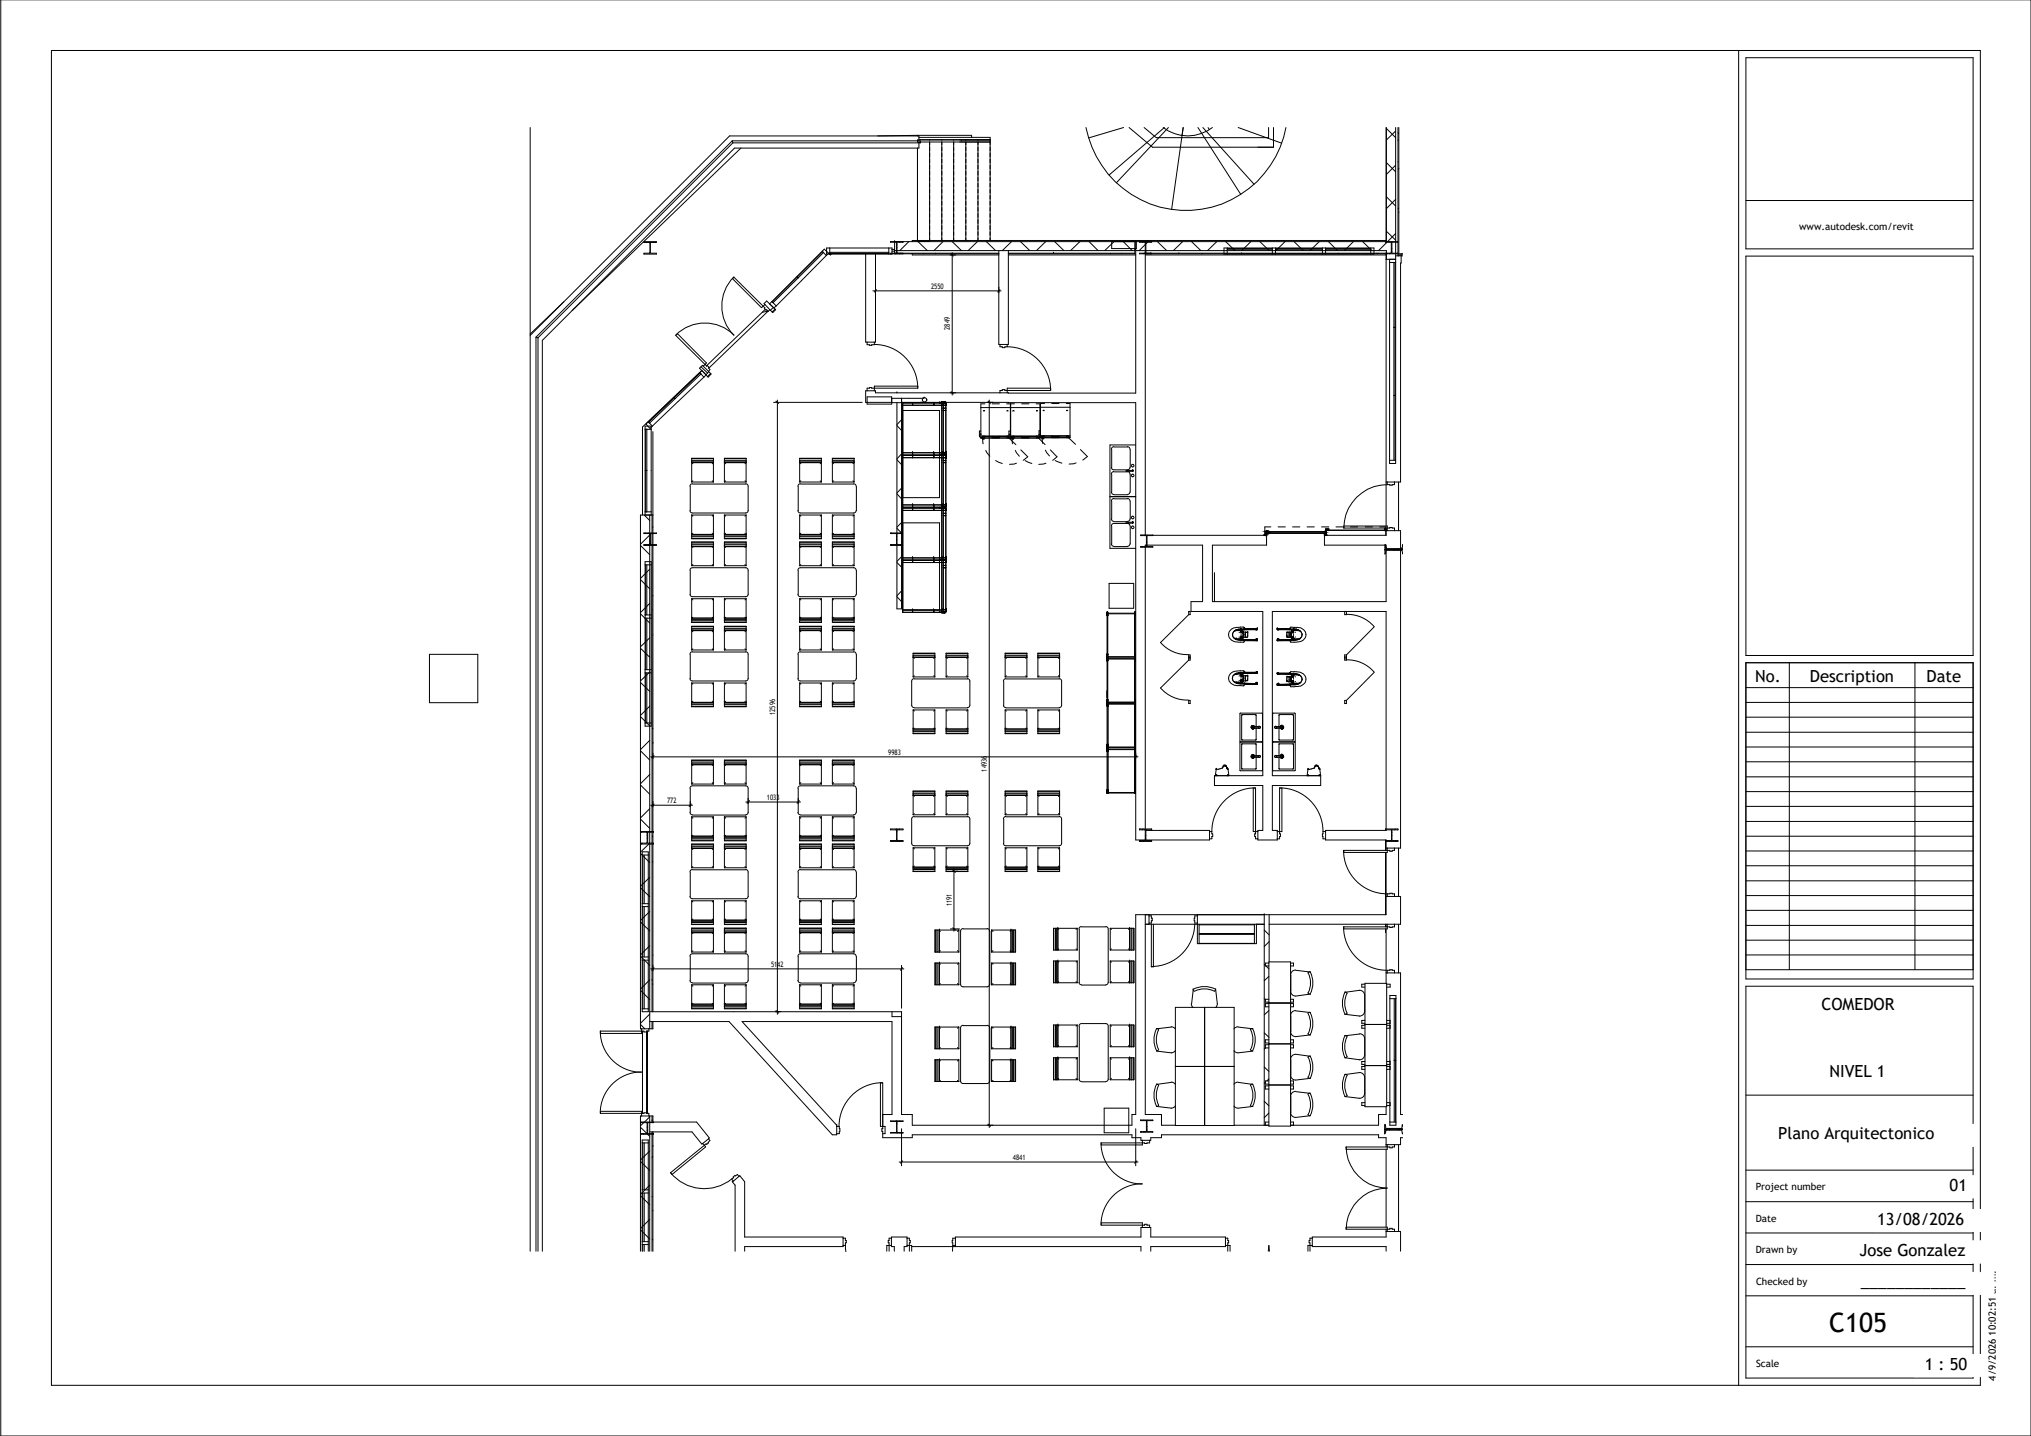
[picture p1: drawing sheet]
<svg xmlns="http://www.w3.org/2000/svg" width="297mm" height="210mm" viewBox="0 0 297 210" stroke-linecap="round" stroke-linejoin="round" font-family="sans-serif">
<defs><g id="words">
<text font-size="3.9" x="267.5" y="194.7">C105</text>
<g font-size="2.4">
<text x="256.7" y="99.8">No.</text>
<text x="264.7" y="99.8">Description</text>
<text x="281.8" y="99.8">Date</text>
<text x="266.4" y="147.6">COMEDOR</text>
<text x="267.6" y="157.5">NIVEL 1</text>
<text x="260.1" y="166.6">Plano Arquitectonico</text>
<text x="274.5" y="179">13/08/2026</text>
<text x="285.1" y="174">01</text>
<text x="272" y="183.6">Jose Gonzalez</text>
<text x="272.1" y="188.2">____________</text>
<text x="281.5" y="200.2">1 : 50</text>
</g>
<g font-size="1.5">
<text x="263.1" y="33.6">www.autodesk.com/revit</text>
<text x="256.8" y="178.6">Date</text>
<text x="256.8" y="174">Project number</text>
<text x="256.8" y="183.2">Drawn by</text>
<text x="256.8" y="187.8">Checked by</text>
<text x="256.8" y="199.8">Scale</text>
<text x="291.9" y="201.8" transform="rotate(-90 291.9 201.8)">4/9/2026 10:02:51 a. m.</text>
</g>
<g font-size="1.1">
<text x="136.2" y="42.2">2550</text>
<text x="138.9" y="48.2" transform="rotate(-90 138.9 48.2)">2849</text>
<text x="113.4" y="104.5" transform="rotate(-90 113.4 104.5)">12596</text>
<text x="129.9" y="110.3">9983</text>
<text x="144.3" y="112.8" transform="rotate(-90 144.3 112.8)">14936</text>
<text x="97.6" y="117.4">772</text>
<text x="112.2" y="116.9">1033</text>
<text x="139.2" y="132.5" transform="rotate(-90 139.2 132.5)">1191</text>
<text x="112.8" y="141.3">5142</text>
<text x="148.2" y="169.5">4841</text>
</g>
</g></defs>
<!-- layer: X1|A-FLOR-HRAL -->
<path d="M107.1 20.6l.1 .3M107.1 20.6l-28.7 28.7M107.1 20.6h27.5v.3h-27.4M107.2 20.9l-28.5 28.5M134.2 20.5h10.6v.3h-10.6zM134.4 20.8h.2M140.6 20.6h.1M78.4 49.3l.3 .1M78.4 49.3v133.6M78.7 49.4v133.5" fill="none" stroke="#000" stroke-width=".15"/>
<!-- layer: X1|A-GLAZ-CURT -->
<g fill="none" stroke="#000" stroke-width=".15">
<path d="M121.4 36.9h8.6v.2h-8.6zM179.5 36.5h6.6M179.5 36.3h6.6M186.5 36.5h6.9M186.5 36.3h6.9M193.9 36.5h6.6M193.9 36.3h6.6M203.9 38.4v28.9M204 38.4v28.9M98.6 58.1l.1 .2M113 44.1l7.3-7.3 .1 .1-7.3 7.4zM116.6 40.5l.1 .1"/>
<path d="M203.9 47.9h.1M203.9 57.8h.1M94.4 62.8h.2v12h-.2zM94.4 68.8h.2M94.9 61.7l7.5-7.2 .1 .2-7.5 7.2zM94.4 82.6v7.3M94.4 90.4v7.5M94.4 98.4v7.3M94.6 82.6v7.3M94.6 90.4v7.5M94.6 98.4v7.3M94 125v7.1"/>
<path d="M94 132.5v7.4M94.2 125v7.1M94.2 132.5v7.4M94 140.3v7.2M94.2 140.3v7.2M203.9 146v18M203.9 155h.2M204.1 146v18M94 167.1v6.8M94 174.4v7.1M94.2 167.1v6.8M94.2 174.4v7.1"/>
<path d="M94 181.9v1M94.2 181.9v1"/>
</g>
<!-- layer: X1|A-GLAZ-CWMG -->
<g fill="none" stroke="#000" stroke-width=".15">
<path d="M120.3 36.7l.5 .7M120.8 37.4l.4-.4-.6-.6-8 8 .6 .6 .3-.3M120.8 37.4l-7.3 7.3M121.4 36.3v.8h-.5v-.8h9.6v.7M121.5 37.1h5.1M130 36.3v.8M130.5 37.1h-2.5M179 36.3h21.9v.8h-21.9zM179.5 36.3v.8M186.1 36.3v.8M186.5 36.3v.8M193.4 36.3v.8"/>
<path d="M193.9 36.3v.8M200.5 36.3v.8M203.2 37.9h.9v29.8h-.9zM203.2 38.4h.9M102.3 54.5l-7.5 7.2M102.3 54.5l.3-.3 .7 .6-.4 .3M102.3 54.5l.6 .6M102.9 55.1l-7.5 7.2M112.9 44.1l.6 .6M94.3 62.3h.9v13h-.9zM94.3 62.8h.9M94.3 74.8h.9"/>
<path d="M94.8 61.7l-.3 .3 .6 .6 .3-.3M94.8 61.7l.6 .6M203.2 67.3h.9M94.3 82.1h.9v24h-.9zM94.3 82.6h.9M94.3 97.9h.9M94.3 98.4h.9M94.3 89.9h.9M94.3 90.4h.9M94.3 105.7h.9M93.9 124.5h.9v23.4h-.9zM93.9 125h.9"/>
<path d="M93.9 139.9h.9M93.9 132.1h.9M93.9 132.5h.9M93.9 147.5h.9M93.9 140.3h.9M203.3 145.5h.9v19h-.9zM203.3 146h.9M93.9 167.1h.9M93.9 173.9h.9M93.9 174.4h.9M203.3 164h.9M93.9 182.9v-16.3h.9v16.3"/>
<path d="M93.9 181.5h.9M93.9 181.9h.9"/>
</g>
<!-- layer: X1|P-SANR-FIXT -->
<g fill="none" stroke="#000" stroke-width=".15">
<path d="M162.5 68.3l.2 .3 .2 .1M162.5 71.9l.2 .3 .2 .1M162.5 75.9l.2 .3h.2M162.5 79.5l.2 .3 .2 .1M162.6 65.7v2.6M162.6 69.3v2.6M162.6 73.3v2.6M162.6 76.9v2.6M162.9 65.3l-.3 .2-.1 .2M162.9 68.9l-.3 .2-.1 .2M162.9 72.9l-.3 .1-.1 .2M162.9 76.5l-.3 .2-.1 .2"/>
<path d="M162.9 76.5h2l.2 .1 .2 .3M162.9 65.3h2M162.9 69h2M162.9 72.3h2M162.9 76.3h2M162.9 72.9h2M162.9 79.9h2M164.7 68.9h1M164.7 68.8h1M164.7 76.5h1M164.7 76.3h1M164.9 65.3h.2l.2 .4"/>
<path d="M164.9 68.9l.2 .1 .2 .3M164.9 72.9h.2l.2 .3M165.3 68.3l-.2 .3-.2 .1h-2M165.3 71.9l-.2 .3-.2 .1M165.3 75.9l-.2 .3h-.2M165.3 79.5l-.2 .3-.2 .1M165.3 65.7v2.6M165.3 69.3v2.6M165.3 73.3v2.6M165.3 76.9v2.6M165.6 68.9h.1M165.6 76.4l.1 .1"/>
<path d="M165.6 68.7l.2 .1-.1 .1M165.6 76.3l.2 .1-.1 .1M165.7 68.7h.1M165.7 76.3h.1M165.7 68.8h.1M165.7 68.7v.1M165.7 76.4h.1M166.1 65h-3.8v7.6h3.8M166.1 72.6h-3.8v7.6h3.8M62.8 95.6h7.1v7.1h-7.1zM177.8 113.4h.1M177.9 112.5h.1"/>
<path d="M177.9 112.5l-.2 .9h2l-.1-.9M178 113.4h.1M178.9 112.1h.1M178.9 112.1l-.1 .2-.9 .2M179 111.9h.1M179 111.9l-.1 .2M179 111.9l.3 .1M179.1 111.9h.1M179.2 111.9h.1M179.3 112h.1M179.3 112l.1 .1M179.4 112.1h.1"/>
<path d="M179.4 112.1v.2M179.4 112.3h.1M179.4 112.3l.1 .1M179.5 113.4h.1M179.5 112.4h.1M179.5 112.4l.1 .1M179.6 112.5h.1M179.6 113.4h.1M191.2 113.4h.1M191.3 112.5h.1M191.3 113.4h.1M191.3 112.5l-.1 .9h2l-.2-.9"/>
<path d="M191.4 113.4h.1M192.3 112.1h.1M192.3 112.1l-.1 .2-.9 .2M192.3 112h.1M192.4 112h.1M192.5 111.9h.1M192.6 111.9h.1M192.7 112h.1M192.7 112l.1 .1M192.7 112l-.3-.1-.1 .2M192.8 112.1h.1M192.8 112.1l.1 .2"/>
<path d="M192.9 112.3h.1M192.9 112.3v.1M192.9 113.4h.1M192.9 112.4h.1M192.9 112.4l.1 .1M193 112.5h.1M193.1 113.4h.1"/>
<circle cx="165.7" cy="69.5" r=".19"/>
<circle cx="165.7" cy="75.6" r=".19"/>
<circle cx="165.7" cy="77.1" r=".19"/>
<circle cx="165.7" cy="68.1" r=".19"/>
</g>
<!-- layer: X1|A-GENM -->
<g fill="none" stroke="#000" stroke-width=".15">
<path d="M132 59.2h6.4M133.5 59.2h.1M133.5 59h.1M133.5 58.9v.3M136.6 59.2h.1M136.6 59h.1M136.6 58.9v.3M137.4 58.9h.1M137.7 58.9h.1M137.7 58.9h.5M137.7 58.9v30.6M138 58.9h.1"/>
<path d="M138 58.9v30.6M138 58.9h-6v7.6h6M138 59.7h.3M138.2 58.9h.1M138.2 58.9h-.2M138.2 58.9l.2 .3M138.3 58.9h.1M138.3 59.2h.1M138.3 59.2v6.9M138.4 59.2h.1M132 66.2h5.7M132 66.9h6.4"/>
<path d="M132 73.8h6.4M132 74.6h6.4M133.5 66.2h.1M133.5 66.4h.1M133.5 66.9h.1M133.5 66.6h.1M133.5 73.8h.1M133.5 74.1h.1M133.5 74.6h.1M133.5 74.4h.1M133.5 66.2v.3M133.5 66.6v.3"/>
<path d="M133.5 73.8v.3M133.5 74.3v.3M136.6 66.2h.1M136.6 66.4h.1M136.6 66.9h.1M136.6 66.6h.1M136.6 73.8h.1M136.6 74.1h.1M136.6 74.6h.1M136.6 74.4h.1M136.6 66.2v.3M136.6 66.6v.3"/>
<path d="M136.6 73.8v.3M136.6 74.3v.3M137.4 66.5h.1M137.4 74.1l.8 .1M137.4 66.5v.1M137.7 66.5h.1M137.7 66.5v.1M137.7 74.1v.1M137.7 74.2v.1M137.7 74.1h.1M137.7 74.2h.1M137.7 66.1h.7"/>
<path d="M137.7 66.5h.5M137.9 66.1h.1M137.9 73.8h.1M138 66.5h.1M138 66.1h.1M138 74.1h.1M138 73.8h.1M138 74.2h.1M138 60h.3M138 66.5l.1 .1M138 67.6h.3M138 67.3h.3"/>
<path d="M138 74.1l.2 .1M138 74.1v.1M138 74.2l-.6 .1M138 75.4h.3M138 75h.3M138.2 66.5h.1M138.2 74.2h.1M138.2 74.2l.2 .2v.2M138.2 74.2h.1v.2M138.2 66.5l-.2 .1h-6v7.5h6M138.2 74.2l-6.2 .1v15.2h6M138.2 66.5h-.2"/>
<path d="M138.2 74.2h-.2M138.2 66.5l.1 .1M138.2 74.1h.1M138.2 74.1v.1M138.3 66.5h.1M138.3 66.6h.1M138.3 74.1h.1M138.3 74.3h.1M138.3 66.5v.1M138.3 66.1h.1M138.3 66.4h.1M138.3 66.9h.1"/>
<path d="M138.3 73.8h.1M138.3 74.6h.1M138.3 66.1l.1 .1M138.3 66.6l.1 .3M138.3 66.9v6.9M138.3 74.6v6.9M138.3 66.4l-.1 .1M138.4 66.2h.1M138.4 66.1h.1M138.4 66.9h.1M138.4 66.8h.1M138.4 73.8h.1"/>
<path d="M138.4 74.6h.1M138.4 66.1l-.1 .3M138.4 73.8l-.2 .4M185.5 77.9h8.3h-8.3zM185.6 77.7h8.1M193.9 77.5h8.8zM132 81.5h5.7M132 82.2h6.4M132 89.2h5.7M133.5 81.5h.1M133.5 81.8h.1M133.5 82.2h.1"/>
<path d="M133.5 82h.1M133.5 89.2h.1M133.5 89.4h.1M133.5 81.5v.7M133.5 89.2v.3M136.6 81.5h.1M136.6 81.8h.1M136.6 82.2h.1M136.6 82h.1M136.6 89.2h.1M136.6 89.4h.1M136.6 81.5v.7"/>
<path d="M136.6 89.2v.3M137.4 81.9h.1M137.4 89.5h.1M137.7 81.9h.1M137.7 89.5h.1M137.7 81.8h.1M137.7 81.5h.7M137.7 81.8h.3M137.7 89.1h.7M137.9 81.5h.1M137.9 89.1h.1M138 81.8h.1"/>
<path d="M138 81.5h.1M138 81.9h.1M138 89.5h.1M138 89.1h.1M138 81.8l.1 .1M138 81.8v.1M138 83h.3M138 82.6h.3M138 89.5h.2M138.2 89.5h.1M138.2 81.8l-6.2 .1M138.2 81.8h.1"/>
<path d="M138.2 81.9h.1M138.2 81.9l.2 .3M138.2 81.8v.1M138.2 89.5h-.5M138.3 81.8h.1M138.3 81.9h.1M138.3 89.5h.1M138.3 89.5h-.1M138.3 81.5h.1M138.3 82.2h.1M138.3 89.1h.1M138.3 89.4h.1"/>
<path d="M138.3 82.2v6.9M138.3 89.4l-.1 .1M138.3 89.1l.1 .1M138.4 81.5h.1M138.4 82.2h.1M138.4 89.2h.1M138.4 89.1h.1M138.4 81.5l-.2 .4M138.4 89.1l-.1 .3M161.9 90h.1M161.9 89.6h.1M161.9 89.9h.1"/>
<path d="M161.9 95.7h.1M161.9 95.8h.1M161.9 96.1h.1M161.9 89.8h.1M161.9 89.7h.1M161.9 95.9h.1M161.9 96h.1M161.9 96.6h.1M161.9 96.2h.1M161.9 96.5h.1M161.9 96.4h.1M161.9 89.6v6.5h.1"/>
<path d="M161.9 96.2v6.5M162 90h.1M162 89.6h.1M162 89.9h.1M162 95.7h.1M162 96.1h.1M162 95.8h.1M162 89.7h.1M162 96h.1M162 96.6h.1M162 96.2h.1M162 96.3h.1"/>
<path d="M162 89.6v6.5M162 96.2v6.5M162 89.7h3.9M162 96h3.9M162 96.3h3.9M165.9 89.9h.1M165.9 90h.1M165.9 89.6h.1M165.9 95.7h.1M165.9 96.1h.1M165.9 95.8h.1M165.9 89.7h.1"/>
<path d="M165.9 96h.1M165.9 96.6h.1M165.9 96.2h.1M165.9 96.3h.1M165.9 89.6v6.5h.1v-6.5M165.9 96.2v6.5M166 90h.1M166 89.9h.1M166 89.6h.1M166 95.7h.1M166 95.8h.1M166 96.1h.1"/>
<path d="M166 89.8h.1M166 89.7h.1M166 95.9h.1M166 96h.1M166 96.6h.1M166 96.2h.1M166 96.5h.1M166 96.4h.1M166 96.2v6.5M173.8 89.8l-4.1 4.1a5.1 5.1 0 0 0 4.1 1.8M173.8 96.5l-4.1 4a5.1 5.1 0 0 0 4.1 1.8M173.8 89.4h.3v.4h-.3z"/>
<path d="M173.8 95.7h.3v.8h-.3zM173.8 96.2h.3M173.8 96h.3M180.5 93.2a1.36 1.36 0 0 0 1.2 .4h2.2M180.5 99.6l.1 .2a2.24 2.24 0 0 0 1.5 .2h1.7M180.7 93.4l.6 .1 2.3 .1M180.7 99.7l.8 .2h2.2M180.8 93.4h.1M180.8 99.8h.1M180.8 98.5h.1M180.8 92.1h.1M180.9 99.8h.1"/>
<path d="M180.9 93.4h.1M181 92.1h.1M181 98.5h.1M181.1 93.4h.1M181.1 99.8h.1M181.1 93.4v.1M181.1 92.1h.1M181.1 98.4h.1M181.2 93.5h.1M181.2 92.4h.1M181.2 93.1h.1M181.2 99.5h.1"/>
<path d="M181.2 99.8h.1M181.3 93.5h.1M181.3 99.8h.1M181.3 99.8v.1M181.3 92h.1M181.3 98.4h.1M181.3 98.8h-.1M181.4 92h.1M181.4 93.5h.1M181.4 98.4h.1M181.4 99.9h.1M181.4 98.4l-.6 .2"/>
<path d="M181.5 92h.1M181.5 93.5h.1M181.5 93.2h.2M181.5 98.8h.1M181.5 98.7h.1M181.5 98.4h.1M181.5 99.5h.1M181.5 99.9h.1M181.5 98.7h.2M181.5 99.6h.1M181.5 99.5v.2h.1M181.5 99.6h.2v.1"/>
<path d="M181.5 99.6h.2M181.5 92.5h.1M181.5 92.4h.1M181.5 92.8h.1M181.5 92.3h.1M181.5 93.2h.1M181.5 93.1h.1M181.5 93.2v.1h.1M181.5 98.8l.1 .1M181.5 99.2h.1M181.5 93.4h.1M181.5 92.3h.2"/>
<path d="M181.5 92.2h.2M181.5 92.4l.1 .1M181.5 92.4v.1M181.5 98.6h.1M181.6 92.4h.1M181.6 93.1h.1M181.6 98.7v.2l.2-.1M181.6 98.6l-.1 .1M181.6 98.6h-.2a.78 .78 0 0 0-1.2 .6 .73 .73 0 0 0 1 .6l.4-.1M181.6 98.7h.1M181.6 99.7h.1M181.6 99.5h.1"/>
<path d="M181.6 99.6h.1M181.6 93.1v.1M181.6 92.3h.1M181.6 93.1h-.1M181.6 98.7l.1 .1M181.6 99.5h-.1M181.6 98.6l.1 .1M181.6 92.4l.2 .1M181.6 92.2h-.1v.2M181.6 92.2h.1M181.6 92.2h-.2a.91 .91 0 0 0-1.1 .4 .64 .64 0 0 0 .7 .8h.6M181.6 92.3l.2 .1"/>
<path d="M181.6 93.2h.1M181.6 98.7l.2 .1M181.6 93.1h.2M181.6 92.2l.1 .1M181.6 92.4h.2M181.6 92.3l.1 .1M181.6 93.3v.1M181.6 98.8h.2M181.6 93.2h-.1M181.6 99.7l-.1 .1M181.7 92.3h-.2M181.7 92.3l.1 .1"/>
<path d="M181.7 92.3h.1M181.7 93.2h.1M181.7 93.3h.1M181.7 98.7h.1M181.7 98.7l.1 .1M181.7 99.6h.1M181.7 99.7h.1M181.7 93.2v.1M181.7 93.1l-.1 .1M181.7 93.3l-.1 .1M181.7 99.5l-.1 .1M181.7 99.7h-.1"/>
<path d="M181.8 92.4l.1 .2-.1 .5M181.8 93.1l-.2 .1M181.8 93.1l-.1 .1M181.8 98.8h.1M181.8 99.5h.1M181.8 99.5l-.1 .1M181.8 93.1h.1M181.8 92.4h.1M181.8 98.8v.1M181.8 99.5h-.2M181.8 92.5h.1M181.8 92.5v.6"/>
<path d="M181.8 92.5v.3M181.8 92.4l.1 .1M181.8 93.1l-.1-.1-.1 .1M181.8 93.1l-.1 .2M181.8 98.9v.3M181.8 99.2v.2M181.8 98.9l.1 .3M181.8 98.8l.1 .1M181.8 99.4h-.2v.1M181.8 99.5l-.1 .2M181.8 99.2h.1M181.8 99.4v.1"/>
<path d="M181.8 92.8v.3M181.8 92.8h.1M181.9 93.1h-.1M181.9 93.1l-.3 .4h2.2M181.9 99.2h.1M181.9 99.2l-.1 .2M181.9 99.5h-.1M181.9 99.5l-.3 .4h2.2M181.9 92.5v.3M181.9 98.9v.6M181.9 92.8v.3M182 91.9h.1"/>
<path d="M182 92h.1M182 93.6h.1M182 98.3h.1M182 100h.1M182 91.9v.1M182 93.6v.1M182 93.7h1.8M182 91.9h1.9M182 91.9v-.2a.85 .85 0 0 0-.9 0 1.12 1.12 0 0 0-1.1 .4 1.12 1.12 0 0 0-.1 1.2v.1a1.61 1.61 0 0 0 1.5 .5h.5l.1-.2M182 91.9l.1 .1M182 98.3h1.9v.1M182 98.3l-.1-.2a2.26 2.26 0 0 0-2 .4 1.11 1.11 0 0 0 0 1.3 1.11 1.11 0 0 0 1.2 .4l.8 .1 .1-.3"/>
<path d="M182 98.3h1.9M182.1 100h-.1M182.1 92.9h.1M182.1 99h.1M182.1 92.4v.7M182.1 98.8v.7M183.6 98.4h.1M183.6 98.4h.3M183.6 99.9h.2v.1h-1.8M183.6 92h.1M183.6 92h.2M183.7 92h-2.3l-.7 .2"/>
<path d="M183.7 92h.1M183.7 93.5h.1M183.7 98.4h.1M183.7 98.4h-2.5l-.5 .2M183.7 99.9h.1M183.8 92h.1M183.8 93.6h.1M183.8 93.5h.1M183.8 98.4h.1M183.8 99.9h.1M183.8 93.5v.1M183.8 93.5l.1 .1"/>
<path d="M183.8 98.4h-2.2l.3 .5M183.8 93.5h-.2l.1 .1M183.8 99.9v.1M183.9 92h-.1M183.9 92h.1M183.9 93.6h.1M183.9 92h-2.3l.3 .5M183.9 91.9l-1.8 .1a2.03 2.03 0 0 0-1.6 .3M183.9 91.9h.1M183.9 93.5h.1M183.9 98.4h-.1M183.9 98.3l-2.8 .1-.5 .1-.1 .2"/>
<path d="M183.9 98.3h.1M183.9 100h-.1M183.9 93.6l-.1 .1M183.9 91.9v.1M186.8 93.5h.1M186.8 91.9h.1M186.8 91.9l1.8 .1a2.03 2.03 0 0 1 1.6 .3M186.8 91.9h1.9M186.8 93.6h.1M186.8 92h.1M186.8 98.4h.1M186.8 98.4l1.8 .1a2.28 2.28 0 0 1 1.5 .2l.1 .1"/>
<path d="M186.8 98.5h.1M186.8 91.9v.1M186.8 93.6v.1M186.8 93.5v.1M186.8 93.7h1.9M186.8 92h2.2l-.2 .5M186.8 98.5l2.2 .1-.2 .4M186.8 93.5h.3M186.8 92h.3M186.9 93.5v.1M186.9 93.5h.1M186.9 93.6h.1"/>
<path d="M186.9 92h.1M186.9 98.5h.1M187 93.5h.1M187 92h.1M187 98.5h.1M187 98.5h.1h-.3M187.1 93.5h.1M187.1 92h.1M187.1 93.5v.1M187.1 92h2.4l.5 .2M187.1 98.5h2.2l.7 .2M188.5 92.9h.1"/>
<path d="M188.5 99.5h.1M188.5 98.9v.8M188.5 99.1h.1M188.5 92.4v.7M188.7 91.9l.1-.2a2.44 2.44 0 0 1 1.9 .4 1.03 1.03 0 0 1 .2 1.2 1.03 1.03 0 0 1-1 .5l-1.1 .1-.1-.2M188.7 91.9l-.1 .1M188.7 91.9h-1.9M188.7 98.4h-1.9v.1M188.7 98.4l.1-.2a2.57 2.57 0 0 1 1.9 .3 1.05 1.05 0 0 1 .2 1.2 1.05 1.05 0 0 1-1 .6l-1.1 .1-.1-.2M188.7 98.4h-1.9M188.7 93.6h.1M188.7 92h.1"/>
<path d="M188.7 91.9h.1M188.7 98.4h.1M188.7 91.9v.1M188.7 93.6v.1M188.8 93.1l.2 .4h-2.2M188.8 92.8l.1 .3M188.8 92.8h.1M188.8 93.1h.1M188.8 99.6l.2 .4h-2.2M188.8 99.3l.1 .3M188.8 99.3h.1M188.8 99.6l.1 .1"/>
<path d="M188.8 92.5v.6M188.8 99v.6M188.9 93.1l.1-.1 .1 .2M188.9 93.1h.1M188.9 92.8v.3M188.9 92.5v.3M188.9 92.5h.1M188.9 93.1l.1 .2M188.9 92.4l-.1 .1M188.9 99.5l.2 .2M188.9 99.5h.1M188.9 99.3v.2"/>
<path d="M188.9 99v.3M188.9 99h.1M188.9 99.7l.1 .1M188.9 98.9l-.1 .1M188.9 92.4h.1M188.9 98.9h.1M188.9 93.1l.2 .1M188.9 92.4l-.1 .4M188.9 93.1l.1 .1M188.9 99.7h.2M188.9 99.6h.1M188.9 98.9l-.1 .4"/>
<path d="M188.9 93.1h.2M188.9 99.6v.1M188.9 98.9h.2M188.9 99.6l.2 .1M189 93.2h.1M189 93.2h.2M189 93.3h.1M189 92.3h.2M189 92.3l-.1 .1M189 92.3h.1M189 99.8h.1M189 98.8h.1"/>
<path d="M189 98.8h.2M189 98.8l-.1 .1M189 93.1l.1 .1M189 93.2v.1M189 99.7h.1M189 92.3h.2h-.1M189 93.3l.1 .1M189 98.9h.2M189 99.7h.2M189 99.8l.2 .1M189 98.7h.2v.2M189.1 92.2h.2a.84 .84 0 0 1 1.1 .6 .67 .67 0 0 1-.8 .6h-.5"/>
<path d="M189.1 93.2h.1M189.1 92.2h.1M189.1 92.2h.1v.2M189.1 92.3h.1M189.1 99.8h.1M189.1 98.7h.2a.94 .94 0 0 1 1.1 .4 .67 .67 0 0 1-.2 .7 .67 .67 0 0 1-.7 .1l-.4-.1M189.1 99.7h.1M189.1 99.7l.1 .1M189.1 98.9h.1M189.1 98.9h-.2M189.1 93.3v.1M189.1 98.7h.1"/>
<path d="M189.1 92.2l-.1 .1M189.1 93.4h.1M189.1 92.4h-.2M189.1 92.3l-.1 .1M189.1 99.7v.1M189.1 98.9h-.1M189.1 98.7l-.1 .1M189.1 92.4h.1M189.1 92.4l-.2 .1M189.1 98.9l-.1 .1h-.1M189.1 98.8v.1M189.1 93.1h.1"/>
<path d="M189.1 93.1v.1M189.1 99.6h.1M189.2 93.1h.1M189.2 93.2v.1h-.2M189.2 93.2h.1M189.2 92.8h.1M189.2 93.5h.1M189.2 92.4h.1M189.2 92h.1M189.2 92.5h.1M189.2 99.6h.1M189.2 99.7v.1h-.1"/>
<path d="M189.2 99.7h.1M189.2 99.3h.1M189.2 98.9h.1M189.2 98.6h.1M189.2 99h.1M189.2 98.8l-.1 .1M189.2 92.4l-.1 .1M189.2 92.2h-.2M189.2 98.9l-.1 .1M189.2 99.8l-.2-.1v.1M189.3 93.5h.1M189.3 92h.1"/>
<path d="M189.3 98.6h.1M189.4 93.5h.1M189.4 92.4h.1M189.4 92v.1M189.4 98.6h.1M189.4 99.6h.1M189.4 98.9h.1M189.4 92.1h.1M189.5 93.1h-.1M189.6 93.5h.1M189.6 92.1h.1M189.6 100h.1"/>
<path d="M189.6 98.6h.1M189.7 93.4h.1M189.7 100h.1M189.7 92.1h.1M189.7 98.6h.1M189.8 93.4h.1M189.8 99.9h.1M189.9 92.2h.1M189.9 98.7h.1M190 93.4l-.5 .1-2.5 .1M190 99.8l-.7 .2h-2.3M190.2 93.2l-.1 .2-.5 .2h-2.8"/>
<path d="M190.2 99.8l-.1 .1a2.24 2.24 0 0 1-1.5 .2h-1.8M196.7 89.4h.2v.4h-.2zM196.7 95.7h.2v.8h-.2zM196.7 96.2h.2M196.7 96h.2M196.9 89.8a5.1 5.1 0 0 1 4.1 1.8M196.9 96.5a5.1 5.1 0 0 1 4.1 1.7M201 91.6l-4.1 4.1M201 98.3l-4.1 4.1M161.9 103.2h.1M161.9 103.1h.1M161.9 102.8h.1"/>
<path d="M161.9 108.9h.1M161.9 109.3h.1M161.9 109h.1M161.9 103h.1M161.9 102.9h.1M161.9 109.1h.1M161.9 109.2h.1M161.9 109.4h.1M161.9 109.8h.1M161.9 109.5h.1M161.9 115.6h.1M161.9 115.9h.1"/>
<path d="M161.9 109.7h.1M161.9 109.6h.1M161.9 115.8h.1M161.9 115.7h.1M161.9 102.4h.1M161.9 102.7h.1M161.9 102.5h.1M161.9 102.6h.1M161.9 102.8h4M161.9 109.4v6.5M161.9 115.9h4.2M162 103.2h.1"/>
<path d="M162 102.8h.1M162 108.9h.1M162 109.3h.1M162 109.8h.1M162 109.4h.1M162 115.6h.1M162 115.9h.1M162 102.4h.1M162 102.7h.1M162 102.3h.1M162 102.6h.1M162 102.8h-.1v6.5"/>
<path d="M162 108.9v.1M162 102.7h3.9M162 102.6h3.9M162 109h.1M162 103.1h.1M162 102.9h.1M162 109.2h.1M162 109.5h.1M162 115.5h.1M162 102.8v6.5M162 109.4v6.5M162 109.3h4.1"/>
<path d="M162 102.9h3.9M162 109.2h3.9M162 109.5h3.9M162 109.6h3.9M162 115.8h3.9M165.9 103.2h.1M165.9 102.8h.1M165.9 108.9h.1M165.9 109.3h.1M165.9 109h.1M165.9 103.1h.1M165.9 102.9h.1"/>
<path d="M165.9 109.2h.1M165.9 109.8h.1M165.9 109.4h.1M165.9 109.5h.1M165.9 115.6h.1M165.9 115.9h.1M165.9 115.5h.1M165.9 102.4h.1M165.9 102.7h.1M165.9 102.3h.1M165.9 102.6h.1M165.9 103.2h.2"/>
<path d="M165.9 109.4h.2v6.5M165.9 109.4v6.5M165.9 115.6h.2M166 103.2h.1M166 108.9h.1M166 109.3h.1M166 109.4h.1M166 115.6h.1M166 115.9h.1M166 102.4h.1M166 102.7h.1M166 102.5h.1"/>
<path d="M166 102.6h.1M166 108.9l.1 .1M166.1 103.1h.1M166.1 102.8h.1M166.1 109h.1M166.1 109.3h.1M166.1 103h.1M166.1 102.9h.1M166.1 109.1h.1M166.1 109.2h.1M166.1 109.8h.1M166.1 109.5h.1"/>
<path d="M166.1 115.6h.1M166.1 115.9h.1M166.1 109.7h.1M166.1 109.6h.1M166.1 115.7h.1M166.1 115.8h.1M166.1 102.8h-.2v6.5M166.1 102.8v6.5M166.1 109.8h-.2M166.1 109.3h-.1M173.8 102.4h.3v.4h-.3zM181.6 108.1h.1"/>
<path d="M181.6 104.5h.1M181.6 112.4h.1M181.6 108.8h.1M183 106.3l.2 .2M183 110.6l.2 .2M183 110.6v.1M183 106.3v.1M183 106.4h.1M183 110.7h.1M183 110.7l.1 .1M183 106.4l.1 .1M183 110.5v.1"/>
<path d="M183 106.2v.1M183.1 110.7v.1M183.1 106.1l-.1 .2M183.1 110.8h.1M183.1 110.4h-.1M183.1 110.4h.1M183.1 106.1v.1M183.2 106.1h.1M183.2 110.8h.1M183.2 106.1h-.1M183.2 110.3l-.1 .1M183.2 110.3v.1"/>
<path d="M183.2 106.5h-.1l.1 .1M183.2 106.1l-.2 .2 .2 .2M183.2 110.3l-.2 .3 .2 .2M183.2 106.1l-.2 .2M183.2 106.1l.2 .1M183.2 110.3h.1M183.2 110.3l.2 .2zM183.2 110.3l-.2 .3M183.2 106.6h.1M183.2 106.1l.3 .1M183.2 106.1a.23 .23 0 0 0-.2 .2 .23 .23 0 0 0 .2 .3M183.2 110.3l.3 .2"/>
<path d="M183.2 110.3l-.2 .2v.2l.2 .1M183.3 110.3v.1M183.3 106.2l-.1 .1M183.3 110.5h-.1M183.3 106.5h-.1M183.3 110.8h-.1M183.3 106.1h.1M183.3 110.4h.1M183.3 110.3l.2 .2M183.3 106.5h.1M183.3 110.8h.1M183.4 106.1h.1"/>
<path d="M183.4 110.4h.1M183.4 106.5h.1M183.4 110.8h.1M183.4 106.1v.1M183.4 110.6h.1M183.4 106.3h.1M183.4 110.5h.1M183.4 106.3v.1M183.4 106.4v.1M183.4 110.7v.1M183.4 106.4l-.2 .1M183.4 110.7l-.2 .1"/>
<path d="M183.4 106.4h.1M183.4 110.7h.1M183.4 110.6v-.1v.1l.7 .1M183.5 106.2l-.1 .2h.7M183.5 106.4h.1M183.5 106.4l-.3 .2M183.5 110.5l-.1 .1M183.5 110.7h.1M183.5 110.7l-.3 .1M183.5 110.7l-.2 .1M183.6 104.5h.1M183.6 108.1h.1"/>
<path d="M183.6 108.8h.1M183.6 112.4h.1M183.8 100h.1M183.8 100h-1.8M184.1 106.2l-.7 .1M184.1 110.5h-.7v.1M184.1 106.4h.1M184.1 110.7h.1M184.1 106.1v.1M184.1 110.4h.1M184.2 106.1v.1M184.2 110.4h.1"/>
<path d="M184.2 106.4h.1M184.2 110.7h.1M184.3 106.2h.1M184.3 110.5h.1M184.3 106.4h.1M184.3 110.6v.1M184.3 106.3h.1M184.3 110.6h.1M186.4 110.6h.1M186.4 106.3h.1M186.4 110.5v.1M186.4 110.6l.1 .1"/>
<path d="M186.4 106.4h.1M186.5 110.5h-.1M186.5 106.2h-.1M186.5 110.7h.1M186.5 106.4h.1M186.5 110.4h.1M186.5 106.1v.1M186.6 110.4h.1M186.6 106.1v.1M186.6 110.7h.1M186.6 106.4h.1M186.7 110.5h.6"/>
<path d="M186.7 106.2l.6 .1M186.8 100h.1M186.8 100.1h.1M186.8 100.1h1.9M186.8 100v.1M186.8 100.1l1.9 .1M186.8 100h.3M186.9 100h.1M186.9 100l-.1 .1M187 100h.1M187.1 100h.1M187.1 112.4h.1"/>
<path d="M187.1 108.8h.1M187.1 108.1h.1M187.1 104.5h.1M187.3 110.5h-.1M187.3 106.2h-.1M187.3 110.7l.2 .1zM187.3 106.4l.2 .1M187.3 110.7h.1M187.3 106.4h.1M187.3 110.5h.1M187.3 110.7v.1M187.3 106.4v.1"/>
<path d="M187.3 110.5v.1M187.3 106.3h.1M187.3 106.3v.1M187.3 110.4h.1M187.3 110.7l.1 .1M187.3 110.7l.2 .1M187.3 110.5v.1l-.6 .1M187.3 106.4l.1 .1M187.3 106.4h-.6M187.3 106.1v.2M187.4 110.8h.1M187.4 106.5h.1"/>
<path d="M187.4 110.5l-.1 .2M187.4 106.4h-.1M187.4 106.1l-.1 .1M187.4 110.4h.1M187.4 106.1h.1M187.4 106.6h.1M187.5 110.3l-.3 .2M187.5 110.3l.2 .3-.2 .2M187.5 110.3l.2 .3M187.5 106.1l-.2 .1M187.5 106.1l.2 .2-.2 .2M187.5 106.1l.2 .2"/>
<path d="M187.5 110.3l.2 .2M187.5 106.1h.1M187.5 110.8h.1M187.5 106.5h.1M187.5 110.3h.1M187.5 110.3l-.2 .2M187.5 110.3a.23 .23 0 0 1 .2 .3 .23 .23 0 0 1-.2 .2M187.5 106.1a.23 .23 0 0 1 .2 .3 .23 .23 0 0 1-.4 0M187.5 110.8h-.1M187.6 110.6l-.1 .1M187.6 106.3l-.1 .1M187.6 110.8h.1"/>
<path d="M187.6 106.5h.1M187.6 110.4h.1M187.6 106.1h.1M187.6 106.1l.1 .1M187.7 110.7l-.1 .1M187.7 106.4l-.1 .1M187.7 110.5h.1M187.7 106.2h.1M187.7 110.5v.1M187.7 106.2v.1M187.7 110.6v.1v-.1M187.7 106.3v.1"/>
<path d="M187.7 110.6l-.2 .2M187.7 106.3l-.2 .2M187.7 106.4l-.1 .2M188.6 100.1l.1 .1M188.7 100.1h.1M189.1 108.8h.1M189.1 112.4h.1M189.1 104.5h.1M189.1 108.1h.1M189.2 100h.1M189.3 100h.1M189.4 100h.1"/>
<path d="M196.7 102.4h.2v.4h-.2z"/>
</g>
<!-- layer: X1|G-IMPT -->
<g fill="none" stroke="#000" stroke-width=".15">
<path d="M180.3 92.5v.5M180.3 98.9v.5M180.3 99.5a1.78 1.78 0 0 0 1.7 .5h.1M180.4 93.1a1.79 1.79 0 0 0 1.6 .5h.1M181 93.4l2.8 .1M181 99.8l2.8 .1M181.5 92h.1M181.5 93.5h.1M181.5 98.4h.1M181.5 99.9h.1M181.6 92h.1M181.6 93.5h.1"/>
<path d="M181.6 99.9h.1M181.6 92.3h.1M181.6 92.3l.3 .4-.1 .3M181.6 93.2h.1M181.6 98.7a.45 .45 0 0 1 .3 .5 .45 .45 0 0 1-.3 .4h.1M181.7 98.4l-.7 .1M181.8 93.1l-.2 .1M181.9 92.4h.5M181.9 98.7l.5 .1M182 91.9l.1 .1M182 98.3h.1M182 93.6l1.9 .1"/>
<path d="M182.1 92h-.1a1.65 1.65 0 0 0-1.6 .4M182.1 92h.1M182.1 93.6l-.1 .1M182.1 93.6h.1M182.1 98.3h-.1a2.11 2.11 0 0 0-1.7 .5M182.1 98.3h.1M182.1 100h.1M182.1 100h1.8M182.1 100h-.1M182.4 93.1h.1M182.4 93.1l-.5 .1M182.4 99.4h.1"/>
<path d="M182.4 98.9h.1M182.4 99.5h-.5M182.4 92.5h.1M182.5 92.5h.1M182.5 92.4v.7M182.5 92.4h.1M182.5 98.9h.1M182.5 98.8v.7M182.5 98.8h.1M182.5 92.5v.1M182.5 92.9h.1M182.5 99.2h.1"/>
<path d="M183.6 92h.2M183.6 93.5h.2M183.6 98.4h.2M183.6 99.9h.2M183.7 99.9h.2M183.8 92h.1M183.8 93.5h.1M183.8 98.4h.1M183.8 99.9h.1M183.8 93.5v.1M183.8 93.6h.1M183.8 92l-2.8 .1"/>
<path d="M183.8 93.5l.1 .1M183.8 98.4h-2.3M183.9 92h-.1M183.9 91.9l-1.8 .1M183.9 98.4h-.1M183.9 98.3h-1.8M186.8 91.9l1.8 .1M186.8 92h.1M186.8 98.5h.1M186.8 98.4h1.9M186.8 93.6h.1M186.8 93.5h.1"/>
<path d="M186.8 93.5v.1M186.8 92l2.9 .1M186.8 98.5l2.9 .1M186.9 93.6h.1M186.9 92h.1M186.9 98.5h.1M186.9 93.5h.1M186.9 93.5h.2M186.9 92h.2M186.9 98.5h.2M186.9 93.5l-.1 .1M188.2 93.1h.1"/>
<path d="M188.2 92.4v.7M188.2 99.6h.1M188.2 98.9v.7M188.2 92.7h.1M188.2 93h.1M188.2 99.2h.1M188.2 99.5h.1M188.2 93.1l.6 .1M188.2 92.5h.1M188.2 99.6l.6 .1M188.2 99h.1M188.6 93.6l.1 .1"/>
<path d="M188.6 93.6h.1M188.6 92h.1a1.65 1.65 0 0 1 1.6 .4M188.6 92h.1M188.6 98.4h.1a1.79 1.79 0 0 1 1.6 .5M188.6 98.4h.1M188.6 93.6l-1.8 .1M188.7 91.9l-.1 .1M188.7 98.4h-.1M188.8 92.4h-.6M188.8 98.9h-.6M188.9 93.1l.1 .1M188.9 99l-.1 .4 .2 .3"/>
<path d="M189 93.5h.1M189 92h.1M189 98.6h.1M189 92.3h.1M189 98.9h.1M189 93.2h.1M189 92.3l-.2 .4 .1 .3M189 99.7h.1M189 98.9l-.1 .1M189.2 93.5h.1M189.2 92h.1M189.2 98.6h.1"/>
<path d="M189.7 93.4l-2.9 .1M189.7 100h-2.9M190.3 93.1a1.02 1.02 0 0 1-1 .5h-.7M190.3 99.6a1.65 1.65 0 0 1-1.6 .5h-.1M190.4 92.6v.4M190.4 99v.5M181.4 104.2l3.2 .1v4.1h-3.2zM181.4 108.5h3.2v4.2l-3.3-.1zM183.2 106.4h.9M183.2 106.4h.1M183.2 110.6h.1M183.7 106.2v-1.7h-2.1v3.7h2.1v-1.8"/>
<path d="M183.7 110.5v-1.8h-2.1v3.7h2.1v-1.7M184.1 106.2h.2v.2h-.2zM184.1 110.5h.2v.2h-.2zM184.1 106.2h-.9v.2M184.1 110.5h-.7a.13 .13 0 0 0-.2 0 .13 .13 0 0 0 0 .2 .13 .13 0 0 0 .2 0h.7M186.1 108.5h3.3v4.2h-3.3zM186.1 104.2l3.3 .1v4.1h-3.3zM186.5 110.5h.2v.2h-.2zM186.5 106.2h.2v.2h-.2zM186.7 110.5h.9a.16 .16 0 0 1-.1 .2 .16 .16 0 0 1-.2 0h-.6M186.7 106.2l.9 .1-.1 .1h-.8M186.8 100.1h.1"/>
<path d="M186.8 100h.1M186.9 100h.1M186.9 100h.2M187.1 110.5v-1.8l2.1 .1-.1 3.6h-2v-1.7M187.1 106.2v-1.7h2h.1l-.1 3.7h-2v-1.8M187.5 110.5h.1M187.5 106.3h.1M188.6 100.1h.1M188.6 100.1h-1.8M189 100h.1M189.2 100h.1"/>
</g>
<!-- layer: X1|E-ELEC-EQPM -->
<path d="M162.6 35.3h3.6v1h-3.6zM126.8 58h3.6v1.1h-3.6z" fill="none" stroke="#000" stroke-width=".15"/>
<!-- layer: X1|E-POWR-CNDT -->
<path d="M131.9 58.2v.7M134.9 58.5h.1M134.9 58.5a.32 .32 0 0 1 .3-.4 .32 .32 0 0 1 .3 .4M134.9 58.5a.32 .32 0 0 0 .3 .3 .32 .32 0 0 0 .3-.3M135.1 58.2h-4.7v.7l5-.1M135.2 58.2h.1M135.5 58.5h.1" fill="none" stroke="#000" stroke-width=".15"/>
<!-- layer: X1|A-FLOR -->
<g fill="none" stroke="#000" stroke-width=".15">
<path d="M77.5 18.6v30.2M130.5 36.5h.3M130.5 36.7h.3M134.2 21.6v13.7M166 36.5h.1M202.7 37.1v.8M204.6 37.1h.6M204.6 37.3h.3M102.6 54.2l-8.6 8.2v12.9M111.9 45.2l-8.6 8.3M112.3 45.5l-.8 .1M112.3 45.5l-8.6 8.3"/>
<path d="M202.7 70.5v6.4M202.7 77.2v.4M204.5 70.5v7.1M202.7 124v.3M202.7 124.6v6.4M202.7 135.1v.4M202.7 135.8v6.4M204.5 124v7M204.5 135.1v7.1M94 150.7v12M94.6 150.7v12M202.7 167.3v.4"/>
<path d="M202.7 168v11.4M202.7 179.7v.3M204.5 167.3v12.7"/>
</g>
<!-- layer: X1|S-COLS -->
<g fill="none" stroke="#000" stroke-width=".15">
<path d="M95 35.4l.1 .1 .1-.1M95 37l.1-.1 .1 .1M95 35.4h-.8v-.1h1.8v.1h-.8M95 37h-.8v.1h1.8v-.1h-.8M95.1 35.5v1.4M130.3 35.3l-.1 .1M130.4 37l-.1 .1M131 35.4l.1 .1M131.1 35.5v1.4M131.1 36.9l-.1 .1h-.8v.1h1.9v-.1h-.8l-.1-.1M131.2 35.5v1.4M131.2 35.8h-.1"/>
<path d="M131.2 36.2l-.1 .1M131.3 35.4l-.1 .1M131.6 35.3v.1M131.7 37l-.1 .1M132.1 35.3h-1.9v.1h.8M132.1 35.3v.1h-.8M132.1 35.3l-.1 .1M167.2 35.3l-.1 .1M167.3 37l-.1 .1M167.4 35.4l.1 .1M167.4 35.4h-.7v-.1h1.7v.1h-.7M167.4 37h-.7v.1h1.7v-.1h-.7"/>
<path d="M167.5 36.9l-.1 .1M167.5 36.9l.1 .1M167.6 35.5v1.4M167.6 36.8h-.1M167.6 35.4l-.1 .1M167.7 35.3l-.2 .2v1.4M167.8 37l-.2 .1M202.8 35.3l-.1 .1M202.9 37l-.1 .1M203.2 35.3l-.1 .1M203.3 37l-.1 .1M203.4 35.4l.1 .1"/>
<path d="M203.4 35.4h-.8v-.1h1.8v.1h-.7M203.4 37h-.8v.1h1.8v-.1h-.7M203.5 36.9l-.1 .1M203.5 35.5v1.4M203.5 36.9l.1 .1M203.6 35.5v1.4M203.6 36.3l-.1 .1M203.6 36.8h-.1M203.6 35.4l-.1 .1M94.4 77.9l-.1 .1M94.5 79.6l-.1 .1M94.8 77.9l-.1 .1"/>
<path d="M94.9 79.6l-.1 .1M95 78l.1 .1 .1-.1M95 79.6l.1-.1 .1 .1M95 78h-.8v-.1h1.8v.1h-.8M95 79.6h-.8v.1h1.8v-.1h-.8M95.1 78.1v1.4M95.1 79h.1M95.1 79.4h.1M130.4 77.9l-.1 .1M130.5 79.6l-.1 .1M131.1 78.1v1.4M131.1 79.5l-.1 .1h-.8v.1h1.8"/>
<path d="M131.2 78.1v1.4M131.2 78.5h-.1M131.2 78.9l-.1 .1M131.2 79.5l.1 .1h.7M131.7 77.9l-.1 .1M131.8 79.6l-.1 .1M132 77.9h-1.8v.1h.8l.1 .1M132 78h-.7l-.1 .1M167 78.2l-.1 .1M167.1 79.9l-.1 .1M167.5 78.2l-.1 .1M167.5 79.9v.1"/>
<path d="M167.6 78.2l.1 .2M167.6 78.3h-.8v-.1h1.8v.1h-.8M167.7 78.4v1.4M167.8 79.7l-.2 .2h-.8v.1h1.8v-.1h-.8l-.1-.1M167.8 78.4v1.4M167.8 79.3h-.1M167.8 78.2l-.1 .2M202.5 79.6l.1 .1M202.6 79.6v1.4M202.6 79.8h.1M202.6 79.8l.1 .4M202.7 79.9l-.1 .1"/>
<path d="M205.1 79.8h.1M205.1 79.8l-.1 .4M205.2 79.6l-.1 .2M202.6 80.3h2.6M202.6 80.9l.1-.5h2.3l.2 .5M202.6 80.8l-.1 .2M202.7 80.2h.1M202.7 80.2h2.3M202.8 80.2l-.2 .2M204.2 80.2l-.3 .2M204.6 80.2l-.3 .2M205 80.2h.1"/>
<path d="M93.8 121.6h.7l.1 .1v1.5h-.1h-.7v.2h1.8v-.2h-.8l-.1-.1M93.8 121.6h1.8h-.8l-.1 .1M93.8 121.6h.1M93.9 123.2l-.1 .2M94.7 121.8v1.4M94.7 122.1h-.1M94.7 122.5h-.1M95.2 121.6h-.1M95.3 123.2l-.1 .2M95.6 121.6h-.1M131 121.3l.1 .1M131.1 121.2l-.1 .1h-.8v-.1h1.9v.1h-.8"/>
<path d="M131.1 121.4v1.4M131.1 122.8l-.1 .1h-.8v.1h1.9v-.1h-.8l-.1-.1M131.2 121.4v1.4M131.2 121.6h-.1M131.3 122.9l-.2 .1M131.3 121.3l-.1 .1M131.6 121.2l-.1 .1M131.6 122.9v.1M166.7 121.2v.1M166.8 122.9l-.1 .1M167.2 121.2l-.2 .1M167.2 122.9l-.1 .1"/>
<path d="M167.4 121.3l.1 .1M167.4 121.3h-.7v-.1h1.7v.1h-.7M167.4 122.9h-.7v.1h1.7v-.1h-.7M167.5 122.8l-.1 .1M167.5 121.4v1.4M167.5 122.8l.1 .1M167.6 122.1l-.1 .1M167.6 122.5l-.1 .1M167.6 121.4v1.4M167.6 121.3l-.1 .1M168.4 121.3h.1M202.7 121.2l-.1 .1"/>
<path d="M202.8 122.9l-.1 .1M203.4 121.3l.1 .1 .1-.1M203.4 122.9l.1-.1 .1 .1M203.4 121.3h-.8v-.1h1.9v.1h-.8M203.4 122.9h-.8v.1h1.9v-.1h-.8M203.5 121.4v1.4M203.6 121.7h-.1M203.6 122.1l-.1 .1M203.6 121.4v1.4M204.1 121.2l-.2 .1M204.2 122.9l-.2 .1M204.5 121.3h-.1"/>
<path d="M94.1 164l-.1 .1M94.2 165.7l-.1 .1M94.5 164.1l.1 .1v1.4M94.6 164.1h-.8v-.1h1.8v.1h-.8M94.6 165.6l-.1 .1h-.7v.1h1.8v-.1h-.8l-.1-.1M94.7 164.7l-.1 .1M94.7 165.2h-.1M94.7 164.2v1.4M94.8 164.1l-.1 .1M95.4 164v.1M95.5 165.7l-.1 .1M131 163.9l.1 .1"/>
<path d="M131.1 164v1.5h-.9v.1h1.9v-.1h-.9v-1.5M131.2 163.8l-1 .1v-.1h1.9v.1h-.8M131.2 164.3h-.1M131.3 165.5l-.1 .1M131.3 163.9l-.1 .1M131.6 163.8l-.1 .1M131.7 165.5l-.1 .1M166.8 163.8v-.1h1.8v.1h-.8M166.8 163.8h.8M166.9 163.7l-.1 .1M166.9 165.4v.1M167.3 163.7l-.1 .1"/>
<path d="M167.4 165.4l-.1 .1M167.6 163.8l.1 .1v1.4M167.7 165.3l-.1 .1h-.8v.1h1.8v-.1h-.8l-.1-.1M167.8 164.6l-.1 .1M167.8 165.1h-.1M167.8 163.9v1.4M167.8 163.8l-.1 .1M168.6 163.8h.1M202.5 164.4l.1 .1M202.5 165.1h2.7M202.5 164.4v1.3M202.6 165.6l-.1 .1"/>
<path d="M202.6 164.5h.1M202.6 165.6l.1-.4h2.3l.2 .5M202.6 164.5l.1 .4h2.3l.1-.4M202.7 165.3l-.2 .2M203 164.9l-.3 .3M203.4 164.9l-.2 .3M204.8 164.9l-.3 .3M205.1 164.5h.1M205.2 164.4l-.1 .1M205.2 164.5l-.1 .1M205.2 165l-.2 .2"/>
</g>
<!-- layer: X1|A-WALL-PATT -->
<g fill="none" stroke="#000" stroke-width=".15">
<path d="M202.8 18.8l1.3 1.3M204.1 19.1l-1.3 1.4M204.5 19.4v.1M130.9 37.1h.1M132.9 35.3l-1.3 1.3M134.3 35.3l1.3 1.3M135 37.1h.1M136.8 37v.1M137.9 35.3l-1.3 1.3M139.3 35.3l1.3 1.3M142.9 35.3l-1.3 1.3M144.3 35.3l1.3 1.3"/>
<path d="M147.9 35.3l-1.3 1.3M149.3 35.3l1.3 1.3M152.9 35.3l-1.3 1.3M154.1 37h.1M154.2 35.3l1.4 1.3M157.9 35.3l-1.3 1.3M159.3 35.3l1.3 1.3M162.4 37.1h.1M162.9 35.3l-1.3 1.3M164 37l.1 .1M164.3 35.3l1.3 1.3M167.5 35.7l-.9 .9"/>
<path d="M167.8 35.4l-.2 .3M167.9 35.3h.1M168.3 37.1h.1M169.3 35.3l1.3 1.3M172.4 37.1h.1M173 35.3l-1.4 1.3M174.3 35.3l1.3 1.3M175.8 37.1h.1M178 35.3l-1.4 1.3M179.3 35.3l1.3 1.3M181.6 37.1h.1M183 35.3l-1.4 1.3"/>
<path d="M184.3 35.3l1.3 1.3M187.9 35.3l-1.3 1.3M189.3 35.3l1.3 1.3M191.4 37v.1M192.9 35.3l-1.3 1.3M194.3 35.3l1.3 1.3M195.8 37l-.1 .1M197.9 35.3l-1.3 1.3M199.3 35.3l1.3 1.3M199.8 37.1h.1M201.4 37v.1M201.6 37l-.1 .1"/>
<path d="M202.8 33.8l1.3 1.3M202.8 28.8l1.3 1.3M202.8 23.8l1.3 1.3M202.8 35.4l-1.2 1.2M204.1 24.1l-1.3 1.4M204.1 29.1l-1.3 1.4M204.1 34.1l-1.2 1.2M204.5 23.7h.1M204.5 20.4v.1M204.5 31h.1M204.5 30.4v.1M204.6 24.6l-.1 .1"/>
<path d="M102.5 53.6l1 .9M93.7 79.7l1.3 1.4M94.2 75.3l.8 .8M95 78.2l-1.3 1.4M95.5 77l-.1 .1M131.2 77.2l.7 .7M131.2 72.2l.7 .7M131.2 67.2l.7 .7M131.2 62.2l.7 .7M131.9 76.4l-.7 .7M131.9 61.4l-.7 .7M131.9 66.4l-.7 .7"/>
<path d="M131.9 71.3l-.7 .8M93.7 99.8l1.3 1.3M93.7 94.8l1.3 1.3M93.7 89.7l1.3 1.4M93.7 84.7l1.3 1.4M95 83.2l-1.3 1.4M95 88.2l-1.3 1.3M95 93.2l-1.3 1.3M95 98.2l-1.3 1.3M95.4 89.1v.1M95.5 87.1h.1M95.5 92.8l-.1 .1"/>
<path d="M131.2 87.2l.7 .7M131.2 82.2l.7 .7M131.9 81.4l-.7 .7M131.9 86.4l-.7 .7M93.7 119.7l1.3 1.4M93.7 114.7l1.3 1.4M93.7 109.7l1.3 1.4M93.7 104.7l1.3 1.4M95 108.2l-1.3 1.4M95 113.2l-1.3 1.4M95 118.2l-1.3 1.4M95 103.2l-1.3 1.4"/>
<path d="M95.4 110.7h.1M95.4 106.4l.1 .1M95.5 108.6h.1M93.7 139.8l1.3 1.3M93.7 134.8l1.3 1.3M93.7 129.8l1.3 1.3M93.7 124.7l1.3 1.4M94.9 123.4l-1.2 1.2M95 123.2h.1M95 128.2l-1.3 1.4M95 133.2l-1.3 1.3M95 138.2l-1.3 1.4"/>
<path d="M95.4 122.2v.1M95.4 125.9v.1M95.5 139.6h.1M184.9 135.9l.7 .8M185.6 137.6l-.7 .8M93.7 149.7l.6 .7M93.7 144.8l1.3 1.3M95 143.2l-1.3 1.4M95 148.2l-1.3 1.4M95.4 143.3h.1M95.4 143.8v.1M184.9 156l.7 .6"/>
<path d="M184.9 151l.7 .6M184.9 146l.2 .1M184.9 141l.2 .1M185.1 158.2l-.2 .1M185.1 153.2l-.2 .1M185.2 141.2l.4 .4M185.4 146.5l.2 .1M185.6 152.7h.1M185.6 142.7l-.7 .7M185.6 147.7l-.7 .7M185.6 157.7l-.3 .3M93.7 179.8l1.3 1.3"/>
<path d="M93.7 174.8l1.3 1.3M93.7 169.8l1.3 1.3M93.7 164.8l.9 .9M94.1 164.1l-.4 .5M94.7 165.8l.3 .3M95 163.3l-.7 .7M95 168.2l-1.3 1.4M95 173.2l-1.3 1.4M95 178.2l-1.3 1.4M95.4 163.8h.1M95.4 174.9h.1M95.4 176.9l.1 .1"/>
<path d="M95.4 169.1v.1M95.5 167.6h.1M184.9 161l.7 .6M185.6 162.7l-.7 .7M95.4 181.1v.1"/>
</g>
<!-- layer: X1|A-WALL -->
<g fill="none" stroke="#000" stroke-width=".15">
<path d="M165.1 18.6l3.5 2.9h17.7v-2.9M167.3 18.6l1.8 1.5h16.4v-1.5M202.7 18.6v16.6M202.8 18.6v16.7h-36.7v22.2l-18.8-.1M204.1 18.6v16.7M204.5 18.6v18.8M204.6 18.6v18.8M121.3 37.1h.3l-.2 .2zM121.4 37.1v.1M130.8 35.3h.1M130.8 37.1h.1M130.8 37.1h15.3"/>
<path d="M130.8 35.3h35.2v1.8h-18.5M130.8 35.4v1.6h.2M130.8 36.6h.3M131.2 36.6h34.8M131.3 37h14.8M146.1 36.6v13.7h.1M147.5 37h18.5M147.5 36.6v13.7h-.2M166.1 36.6h1.4M167.5 37.1h.1M167.5 37.1v41.1M167.5 37.1h35.3"/>
<path d="M167.6 36.6h35.2v.4h-35.1M202.8 37.1h.1M202.8 37.1v.8M204.1 37.1v.8h-1.4v32.6h.2M204.1 35.4v1.6M204.1 37.4h.8v1.1h-.1v32h-.9M102.9 53.5l-.2-.1-.4 .4 1.3 1.3 .4-.4-.4-.4M103.7 54.3l-.5 .5M103.9 54.6l-.4 .4M111.9 44.5l-.2-.1 .4-.4 1.3 1.3-.4 .4-.4-.4M113.1 44.9l-.4 .5M113.4 45.2l-.5 .4"/>
<path d="M126.8 57.1h-.2v1.7h3.8M126.8 50h-.2v-12.9h1.4v12.9h-.1M127.9 57.1h.1v.3h18.2M131.2 57.4h.1M131.2 58.9v19M131.9 58.8h.1M131.9 58.8l34.2 .1v63.9h1.4M131.9 58.8v19.1M95 75.3v2.6M95 78v1.6M95 79.7v41.9M95.4 75.3v2.6"/>
<path d="M95.4 78v1.6M95.4 79.7v41.9M95.5 77.9v-2.6h-1.8v75.1h.1M95.5 78v1.6M95.5 79.7v41.9M131.2 79.7v9.3h.7v-9.3M131.9 78v1.6M167.5 80v41.2M167.7 79.7h-.2v.2M167.8 79.7h8.1v8.2h-1.7v1.5h10.5v24h-7.1v1.4h7.1v6.6h-.7v.2M168.6 78.2h16.3M185.2 78.2v1.5h-7.9v8.2h25.4v-8.2h-9v-1.5"/>
<path d="M202.9 77.6h-.2v.6h-8.7M203.9 77.6h.9v46.4h-.9M95 121.6v1.6M95 123.4v27M95.4 121.6v1.6M95.4 123.4v24.5M95.5 121.6v1.6M95.5 123.4v24.5M167.5 133.7v29.2h2.4v1.6h2M167.6 121.4h9.3v.2M168 133.7v.2M168 134.9v.2"/>
<path d="M175.1 134.9v.2h-7.6M175.1 133.7v.2M176.9 122.6v.2h-9.3M183.8 135.1h1.1M184 122.6v.2h2.8v-.2M184.9 133.7h.1M184.9 133.7v30.8M185.6 135.1h17.3M185.6 133.7v6.9M193.9 122.6v.2h8.8v.1M202.7 121.2v-31.8h-16.6v24h7.1v1.4h-7.1v6.6h.7v.2M202.7 121.3v.1h-8.8v.2"/>
<path d="M202.7 123v1h.2M202.9 131h-.2v2.7h-36.6v29.2h-.5v1.6h-32.2v-1.6h-1.5v-15h-36.9M203.9 131h.9v4.1h-.9M95 149.3h11.6l15.1 16.6h.7v-.2M95.4 149.3v1.1M95.5 149.3v1.1h-.6M130.5 147.9v.7h1.4M202.9 142.2h-.2v1.5M203.9 142.2h.9v20.7h.4M93.8 163.1h-.1v19.8M94.9 163.1h.6v.9M95 165.5h6.2l1.4 1.7 .2-.1"/>
<path d="M95 163.1v.9M95 164.1v1.6M95 165.8v17.1M95.4 163.1v.9M95.4 165.5v.2M95.4 165.8v17.1M95.5 165.5v.2M95.5 165.8v17.1M95.6 164h6.3l1.8 2.3-.1 .2M107.3 172.6l-.2 .1 .4 .5v9.7M108.1 172l.1-.2 .7 .9v8.1h14.4v.2M122.4 164.5h.1"/>
<path d="M122.4 164.5l-13.9-15.2h22v13.6h-1.4v1.7M122.4 164.5v.1M129.1 165.7v.6h4.3v-.4h32.2v.4h1.3v.4h.2M167.1 179.4h-.2v1.4h-27.2v.2M168.1 166.7h.2v-.4h1.6v-.4h31.7v.4h1.1v1h.2M168.1 179.4h.2v1.4h10.9v.2M180.5 164.5h5.1M202.7 161.8v1.1h-1.1v1.6h-12.8M205.2 166.3h-.4v1h-.9M123.3 182v.2h-14.4v.7M130.4 182v.2h.4v.7M130.4 181v-.2h2.3v.2"/>
<path d="M132.7 182v.2h-.5v.7M139.7 182v.2h27.2v.7M179.2 182v.2h-10.9v.7M191.9 182v.2h10.8v.7M202.9 180h-.2v.8h-10.8v.2M203.9 180h.9v2.9"/>
</g>
<!-- layer: X1|A-DOOR -->
<g fill="none" stroke="#000" stroke-width=".15">
<path d="M205.2 37.1h-.3v.3h.3M99.1 48.8l4.2 4.3-.2 .2-4.3-4.3zM107.3 40.5a6 6 0 0 0 .1 8.5 6 6 0 0 0-8.6 0M107.3 40.5l4.3 4.3-.2 .2-4.3-4.3zM127.9 50.3a6.4 6.4 0 0 1 6.3 6.4M127.9 56.4h6.3v.3h-6.3zM147.3 50.7a6.4 6.4 0 0 1 6.4 6.4M147.3 56.7h6.4v.4h-6.4zM196.5 76.9h6.4v.3h-6.4zM202.9 70.8a6.4 6.4 0 0 0-6.4 6.4M183.3 115.2h.3v6.4h-.3zM183.6 115.2a6.4 6.4 0 0 0-6.4 6.3"/>
<path d="M187.1 115.2a6.4 6.4 0 0 1 6.4 6.3M187.1 115.2h.4v6.4h-.4zM168.4 135.1v6.2h.3v-6.2M174.7 135.1a6.4 6.4 0 0 1-6.3 6.2M196.5 135.5a6.4 6.4 0 0 0 6.4 6.3M196.5 124.3a6.4 6.4 0 0 0 6.4 6.4M196.5 124.3h6.4v.3h-6.4zM196.5 135.5h6.4v.3h-6.4zM87.8 150.7a6 6 0 0 0 6 6M87.8 150.7h6v.4h-6zM93.8 156.7a6 6 0 0 0-6 6M128.8 158.3h.3v6.3h-.3z"/>
<path d="M129.1 158.3a6.4 6.4 0 0 0-6.4 6.3M87.8 162.4h6v.3h-6zM98.1 171.4a6.4 6.4 0 0 0 8.9 .9M98.1 171.4l4.9-4 .2 .3-4.9 4zM161 167a6 6 0 0 0 6.1 6.1M161.1 178.7h6v.4h-6zM161.1 167.1h6v.3h-6zM167.1 173a6 6 0 0 0-6.1 6.1M196.9 167.7a6.1 6.1 0 0 0 6 6 6.1 6.1 0 0 0-6 6M196.9 167.7h6v.3h-6zM196.9 179.4h6v.3h-6zM123.6 182l.1 .9"/>
<path d="M129.7 182.9v-.9h.3v.9M133 182.9v-.9h.3v.9M139.3 182v.9M179.6 182.9v-.9h.3v.9M185.5 182.9l.1-.9 .1 .9M191.3 182.9v-.9h.3v.9"/>
</g>
<!-- layer: X1|A-DOOR-FRAM -->
<g fill="none" stroke="#000" stroke-width=".15">
<path d="M102.9 53.5l.2-.2 .3 .2v-.1l.3 .3-.1 .1 .2 .2-.2 .3zM111.6 44.8l.3-.3 .7 .8-.3 .2-.5-.4 .1-.1zM126.8 50h1.1v.4h-.4v.1l-.7-.1zM126.8 56.7h.4h.7v.4h-1.1zM146.2 50.3h1.1v.4l-.7 .1v-.1h-.4zM146.2 57.1l.8-.1v.1h.3v.3h-1.1zM202.9 70.5h1v.3h-.3v.1l-.7-.1zM202.9 77.2h.4v-.1l.6 .1v.4h-1zM168 133.9h.4v.3h.1l-.1 .7h-.4zM174.7 133.9h.4v1h-.4v-.3zM176.9 121.6h.3v.3h.2l-.2 .7h-.3zM183.6 121.6h.4v1h-.4v-.3h-.1z"/>
<path d="M186.8 121.6h.3v.3h.2l-.2 .7h-.3zM193.5 121.6h.4v1h-.4v-.3h-.1zM202.9 135.1h1v.4h-.3v.1l-.7-.1zM202.9 124h1v.3l-.6 .1v-.1h-.4zM202.9 130.7h.4v-.1l.6 .1v.3h-1zM93.8 150.4h1.1v.3l-.7 .1v-.1h-.4zM202.9 141.8h.4v-.1l.6 .1v.4h-1zM93.8 162.7h.4h.7v.4h-1.1zM102.8 167.1l.8-.6 .2 .2-.4 .6-.1-.1-.3 .2zM107.2 172.1l.7-.4 .2 .3-.8 .6-.3-.2 .3-.3zM122.4 164.6h.4v.4v.7h-.4zM129.1 164.6h.3v1.1h-.3v-.3h-.1z"/>
<path d="M167.1 166.7h1v.4h-.3h-.7zM167.1 179.1l.7-.1v.1h.3v.3h-1zM202.9 167.3h1v.4l-.6 .1v-.1h-.4zM202.9 179.7l.7-.2v.2h.3v.3h-1zM123.3 181h.3v.3h.2l-.2 .7h-.3zM130 181h.4v1h-.4v-.3h-.1zM132.7 181h.3v.3h.1l-.1 .7h-.3zM139.3 181h.4v1h-.4v-.3zM179.2 181h.4v.3h.1l-.1 .7h-.4zM191.6 181h.3v1h-.3v-.3h-.1z"/>
</g>
<!-- layer: X1|A-DETL -->
<path d="M184 21.5h2.3M95.5 63.1v12.2M177.6 83.7v4.2M161.9 101v1M202.6 122.8v1.5M202.6 124.6v9.1M202.6 135.1v.4M202.6 135.8v.5M94.7 150.7v12M133.4 182.2h6.3" fill="none" stroke="#000" stroke-width=".15"/>
<!-- layer: X1|S-FNDN -->
<path d="M128.4 19.9l5.7-.1v.1M134.2 19.9v-.1h7.9v.3M108.4 21.6l-24.7 23.8M133.4 37.1v.2h12.7M134.4 20.8v.8h-27l-28.1 28.2v133.1M134.4 20.5v-.6h-27.7l-29.2 29.1M147.5 37.3h18.6M167.5 37.3h35.3M202.7 35.2h-69.3v.1M82.5 44.1l-5 4.7v134.1" fill="none" stroke="#000" stroke-width=".15"/>
<!-- layer: X1|S-STRS -->
<g fill="none" stroke="#000" stroke-width=".15">
<path d="M134.2 21.6v13.7M134.2 35.3h1.8M134.4 20.1h10.4v.4M134.4 20.4h10.4M136 20.4v.1M136 20.8v14.4M137.7 20.4v.1M137.7 20.8v14.4M139.5 20.4v.1M139.5 20.8v14.4M141.3 20.4v.1M141.3 20.8v14.4"/>
<path d="M143 20.4v.1M143 20.8v14.4M144.8 20.8v14.4"/>
</g>
<!-- layer: X1|L-PLNT -->
<path d="M158.8 18.6a14.9 14.9 0 0 0 14.6 12.2 14.9 14.9 0 0 0 14.7-12.2M164.3 18.6l-5.1 1.6M170.1 18.6a5.9 5.9 0 0 0 7.2 0M170.3 18.6l-8.1 7M170.9 18.6l-7.6 8.1M172.9 19.8l.1-1.2-1.6 12M175.2 18.6l6.3 9.8M175.9 18.6l7.5 8.3M176.7 18.6l.2 .3M181.1 18.6l6.3 2.3" fill="none" stroke="#000" stroke-width=".15"/>
<!-- layer: X1|I-FURN-PNLS -->
<g fill="none" stroke="#000" stroke-width=".15">
<path d="M171.9 155.9h8.6M171.9 147.2h8.6v17.3h-8.6zM176.2 147.2v17.3M185.6 140.8h-.5v.4h.5M185.6 146.1h-.5v.4h.5M185.6 146.7h-.5v.5h.5M185.6 152h-.5v.5h.5M185.6 152.7h-.5v.5h.5M185.6 158h-.5v.5h.5M185.6 158.7h-.5v.5h.5M185.6 140.6h3.2v24h-3.2zM185.6 158.6h3.2"/>
<path d="M185.6 152.6h3.2M185.6 146.6h3.2M185.6 146.7h3.2M188.8 140.8h.4v.4h-.4M188.8 146.1h.4v.4h-.4M188.8 146.7h.4v.5h-.4M188.8 152h.4v.5h-.4M188.8 152.7h.4v.5h-.4M188.8 158h.4v.5h-.4M188.8 158.7h.4v.5h-.4M199.6 143.9h-.4v.4h.4M199.6 149.2h-.4v.4h.4"/>
<path d="M199.6 149.9h-.4v.4h.4M199.6 155.2h-.4v.4h.4M199.6 155.9h-.4v.4h.4M199.6 143.7h3.2v18.1h-3.2zM199.6 149.7h3.2M199.6 155.8h3.2M202.8 143.9h.5v.4h-.5M202.8 149.2h.5v.4h-.5M202.8 149.9h.5v.4h-.5M202.8 155.2h.5v.4h-.5M202.8 155.9h.5v.4h-.5M185.6 164h-.5v.5h.5"/>
<path d="M188.8 164h.4v.5h-.4M199.6 161.2h-.4v.4h.4M202.8 161.2h.5v.4h-.5"/>
</g>
<!-- layer: X1|I-FURN -->
<g fill="none" stroke="#000" stroke-width=".15">
<path d="M100.9 74.6l.1 .2 .3 .2h7.8l.3-.2v-.2M101 71.1v3.5M101.2 78.1h.1M101.2 75.3l.1 .2M101.2 67.6h.1M101.2 67.6l.1 .2M101.2 79.9h.1M101.2 79.9l.1 .1M101.2 75.3v3.5h3.1v-3.5M101.2 78.1h3.1M101.2 78.3h3.1M101.2 78.7h3.1"/>
<path d="M101.2 78.5h3.1M101.2 75.3h3.1M101.2 70.5v-3.5h3.1v3.5M101.2 67.6h3.1M101.2 67.4h3.1M101.2 67h3.1M101.2 67.3h3.1M101.2 70.5h3.1M101.2 79.9h3.1M101.2 79.6h3.1M101.2 79.3h3.1M101.2 79.5h3.1"/>
<path d="M101.3 70.7l-.3 .2-.1 .2M101.3 70.8h7.8M101.3 77.9l-.1 .2M101.3 70.3l-.1 .2M104.2 77.9l.1 .2M104.2 70.3l.1 .2M104.3 67.6l-.1 .2M104.3 79.9l-.1 .1M104.3 78.1h.1M104.3 75.3l-.1 .2M104.3 67.6h.1M104.3 79.9h.1"/>
<path d="M105.9 78.1h.1M105.9 75.3l.2 .2M105.9 67.6h.1M105.9 79.9h.1M105.9 75.3v3.5h3.2v-3.5M105.9 78.1h3.2M105.9 70.5v-3.5h3.2v3.5M105.9 78.3h3.2M105.9 78.7h3.2M105.9 78.5h3.2M105.9 75.3h3.2M105.9 67.6h3.2"/>
<path d="M105.9 67.4h3.2M105.9 67h3.2M105.9 67.3h3.2M105.9 70.5h3.2M105.9 79.9h3.2M105.9 79.6h3.2M105.9 79.3h3.2M105.9 79.5h3.2M106 67.6l.1 .2M106 79.9l.1 .1M106.1 77.9l-.1 .2M106.1 70.3l-.2 .2"/>
<path d="M109 77.9l.1 .2M109 70.3l.1 .2M109.1 70.7l.3 .2v.2v3.5M109.1 67.6l-.1 .2M109.1 79.9l-.1 .1M109.1 78.1h.1M109.1 75.3l-.1 .2M109.1 67.6h.1M109.1 79.9h.1M116.7 74.6v.2l.4 .2h7.8l.3-.2v-.2M116.7 71.1v3.5M117 78.1h.1"/>
<path d="M117 75.3l.1 .2M117 67.6h.1M117 79.9h.1M117 75.3v3.5h3.1v-3.5M117 78.1h3.1M117 78.3h3.1M117 78.7h3.1M117 78.5h3.1M117 75.3h3.1M117 70.5v-3.5h3.1v3.5M117 67.6h3.1M117 67.4h3.1"/>
<path d="M117 67h3.1M117 67.3h3.1M117 70.5h3.1M117 79.9h3.1M117 79.6h3.1M117 79.3h3.1M117 79.5h3.1M117 67.6l.1 .2M117 79.9l.1 .1M117.1 70.7l-.4 .2v.2M117.1 70.8h7.8M117.1 77.9l-.1 .2"/>
<path d="M117.1 70.3l-.1 .2M120 77.9l.1 .2M120 70.3l.1 .2M120.1 67.6l-.1 .2M120.1 79.9l-.1 .1M120.1 78.1h.1M120.1 75.3l-.1 .2M120.1 67.6h.1M120.1 79.9h.1M121.7 78.1h.1M121.7 75.3l.2 .2M121.7 67.6h.1"/>
<path d="M121.7 79.9h.1M121.7 75.3v3.5h3.2v-3.5M121.7 78.1h3.2M121.7 78.3h3.2M121.7 78.7h3.2M121.7 78.5h3.2M121.7 75.3h3.2M121.7 70.5v-3.5h3.2v3.5M121.7 67.6h3.2M121.7 67.4h3.2M121.7 67h3.2M121.7 67.3h3.2"/>
<path d="M121.7 70.5h3.2M121.7 79.9h3.2M121.7 79.6h3.2M121.7 79.3h3.2M121.7 79.5h3.2M121.8 67.6l.1 .2M121.8 79.9l.1 .1M121.9 77.9l-.1 .2M121.9 70.3l-.2 .2M124.7 77.9l.2 .2M124.7 70.3l.2 .2M124.8 70.7l.2 .1 .2 .3"/>
<path d="M124.9 78.1h.1M124.9 75.3l-.2 .2M124.9 67.6h.1M124.9 67.6l-.2 .2M124.9 79.9h.1M124.9 79.9l-.2 .1M125.3 71.1v3.5M132 60h5.4v12.7h-5.4zM132 76.4h5.4v12.8h-5.4zM100.9 83.3l.2-.3h.2h7.9l.2 .4v3.5v.1l-.3 .2h-7.8h-.2l-.2-.3M101 83.4v3.5M101 95.6v3.6"/>
<path d="M101.2 90.4h.1M101.2 87.5l.1 .2M101.2 99.8l.1 .2M101.2 92.2h.1M101.2 92.2l.1 .1M101.2 82.7v-3.5h3.1v3.5M101.2 87.5v3.5h3.1v-3.5M101.2 95v-3.5h3.1v3.5M101.2 99.8v3.5h3.1v-3.5M101.2 90.4h3.1M101.2 90.6h3.1M101.2 90.9h3.1"/>
<path d="M101.2 90.7h3.1M101.2 87.5h3.1M101.2 82.7h3.1M101.2 99.8h3.1M101.2 92.2h3.1M101.2 92h3.1M101.2 91.6h3.1M101.2 91.8h3.1M101.2 95h3.1M101.3 95.3l-.3 .1-.1 .2M101.3 95.3h7.8M101.3 90.2l-.1 .2"/>
<path d="M101.3 82.5l-.1 .2M101.3 94.8l-.1 .2M104.2 90.2l.1 .2M104.2 82.5l.1 .2M104.2 94.8l.1 .2M104.3 92.2l-.1 .1M104.3 90.4h.1M104.3 87.5l-.1 .2M104.3 99.8l-.1 .2M104.3 92.2h.1M105.9 90.4h.1M105.9 87.5l.2 .2"/>
<path d="M105.9 99.8l.2 .2M105.9 92.2h.1M105.9 82.7v-3.5h3.2v3.5M105.9 87.5v3.5h3.2v-3.5M105.9 95v-3.5h3.2v3.5M105.9 99.8v3.5h3.2v-3.5M105.9 90.4h3.2M105.9 90.6h3.2M105.9 90.9h3.2M105.9 90.7h3.2M105.9 87.5h3.2M105.9 82.7h3.2"/>
<path d="M105.9 99.8h3.2M105.9 92.2h3.2M105.9 92h3.2M105.9 91.6h3.2M105.9 91.8h3.2M105.9 95h3.2M106 92.2l.1 .1M106.1 90.2l-.1 .2M106.1 82.5l-.2 .2M106.1 94.8l-.2 .2M109 90.2l.1 .2M109 82.5l.1 .2"/>
<path d="M109 94.8l.1 .2M109.1 95.3h.1l.2 .3M109.1 92.2l-.1 .1M109.1 90.4h.1M109.1 87.5l-.1 .2M109.1 99.8l-.1 .2M109.1 92.2h.1M109.4 95.6v3.6l-.2 .3h-7.9l-.3-.1-.1-.2M116.7 86.9v.1l.4 .2h7.8l.3-.2v-.1M116.7 83.3l.2-.3h.2h7.7h.2l.2 .3M116.7 99.2v.2l.4 .1h7.8l.3-.1v-.2M116.7 83.4v3.5"/>
<path d="M116.7 95.6v3.6M117 90.4h.1M117 87.5l.1 .2M117 99.8l.1 .2M117 92.2h.1M117 82.7v-3.5h3.1v3.5M117 87.5v3.5h3.1v-3.5M117 95v-3.5h3.1v3.5M117 99.8v3.5h3.1v-3.5M117 90.4h3.1M117 90.6h3.1M117 90.9h3.1"/>
<path d="M117 90.7h3.1M117 87.5h3.1M117 82.7h3.1M117 99.8h3.1M117 92.2h3.1M117 92h3.1M117 91.6h3.1M117 91.8h3.1M117 95h3.1M117 92.2l.1 .1M117.1 95.3l-.4 .1v.2M117.1 95.3h7.8"/>
<path d="M117.1 90.2l-.1 .2M117.1 82.5l-.1 .2M117.1 94.8l-.1 .2M120 90.2l.1 .2M120 82.5l.1 .2M120 94.8l.1 .2M120.1 92.2l-.1 .1M120.1 90.4h.1M120.1 87.5l-.1 .2M120.1 99.8l-.1 .2M120.1 92.2h.1M121.7 90.4h.1"/>
<path d="M121.7 87.5l.2 .2M121.7 99.8l.2 .2M121.7 92.2h.1M121.7 82.7v-3.5h3.2v3.5M121.7 87.5v3.5h3.2v-3.5M121.7 95v-3.5h3.2v3.5M121.7 99.8v3.5h3.2v-3.5M121.7 90.4h3.2M121.7 90.6h3.2M121.7 90.9h3.2M121.7 90.7h3.2M121.7 87.5h3.2"/>
<path d="M121.7 82.7h3.2M121.7 99.8h3.2M121.7 92.2h3.2M121.7 92h3.2M121.7 91.6h3.2M121.7 91.8h3.2M121.7 95h3.2M121.8 92.2l.1 .1M121.9 90.2l-.1 .2M121.9 82.5l-.2 .2M121.9 94.8l-.2 .2M124.7 90.2l.2 .2"/>
<path d="M124.7 82.5l.2 .2M124.7 94.8l.2 .2M124.8 95.3h.2l.2 .3M124.9 90.4h.1M124.9 87.5l-.2 .2M124.9 99.8l-.2 .2M124.9 92.2h.1M124.9 92.2l-.2 .1M125.3 83.4v3.5M125.3 95.6v3.6M133.3 99.6v3.5M133.5 96.1h.1"/>
<path d="M133.5 98.9v-3.4h3.2v3.4M133.5 96.1h3.2M133.5 95.9h3.2M133.5 95.5h3.2M133.5 95.8h3.2M133.5 98.9h3.2M133.6 96.1l.1 .1M133.7 99.2l-.3 .2-.1 .2M133.7 98.8l-.2 .1M133.7 99.2h7.8M136.6 98.8l.1 .1M136.7 96.1h.1"/>
<path d="M136.7 96.1l-.1 .1M138.4 96.1h.1M138.4 96.1l.1 .1M138.4 98.9v-3.4h3.1v3.4M138.4 96.1h3.1M138.4 95.9h3.1M138.4 95.5h3.1M138.4 95.8h3.1M138.4 98.9h3.1M138.5 98.8l-.1 .1M141.4 98.8l.1 .1M141.5 99.2l.3 .2v.2"/>
<path d="M141.5 96.1l-.1 .1M141.5 96.1h.1M141.8 99.6v3.5M146.8 99.6v3.5M147 96.1h.1M147 96.1l.2 .1M147 98.9v-3.4h3.2v3.4M147 96.1h3.2M147 95.9h3.2M147 95.5h3.2M147 95.8h3.2M147 98.9h3.2"/>
<path d="M147.1 99.2l-.3 .2v.2M147.1 99.2h7.8M147.2 98.8l-.2 .1M150 98.8l.2 .1M150.1 96.1l-.1 .1M150.2 96.1h.1M151.8 96.1h.1M151.8 98.9v-3.4h3.2v3.4M151.8 96.1h3.2M151.8 95.9h3.2M151.8 95.5h3.2M151.8 95.8h3.2"/>
<path d="M151.8 98.9h3.2M151.8 96.1l.2 .1M152 98.8l-.2 .1M154.8 98.8l.2 .1M154.9 99.2l.3 .2 .1 .2M154.9 96.1l-.1 .1M155 96.1h.1M155.3 99.6v3.5M100.9 118.7l.1 .2 .3 .2M100.9 115.2l.2-.3h.2h7.8l.3 .1v.2M101 115.2v3.6M101.2 102.7h.1"/>
<path d="M101.2 119.4l.1 .2M101.2 111.8h.1M101.2 111.8l.1 .1M101.2 114.6v-3.5h3.1v3.5M101.2 119.4v3.5h3.1v-3.5M101.2 102.7h3.1M101.2 102.9h3.1M101.2 103.3h3.1M101.2 103h3.1M101.2 119.4h3.1M101.2 111.8h3.1M101.2 111.6h3.1"/>
<path d="M101.2 111.2h3.1M101.2 111.4h3.1M101.2 114.6h3.1M101.3 119.1h7.8M101.3 102.5l-.1 .2M101.3 114.4l-.1 .2M104.2 102.5l.1 .2M104.2 114.4l.1 .2M104.3 111.8l-.1 .1M104.3 102.7h.1M104.3 119.4l-.1 .2M104.3 111.8h.1"/>
<path d="M105.9 102.7h.1M105.9 119.4l.2 .2M105.9 111.8h.1M105.9 114.6v-3.5h3.2v3.5M105.9 119.4v3.5h3.2v-3.5M105.9 102.7h3.2M105.9 102.9h3.2M105.9 103.3h3.2M105.9 103h3.2M105.9 119.4h3.2M105.9 111.8h3.2M105.9 111.6h3.2"/>
<path d="M105.9 111.2h3.2M105.9 111.4h3.2M105.9 114.6h3.2M106 111.8l.1 .1M106.1 102.5l-.1 .2M106.1 114.4l-.2 .2M109 102.5l.1 .2M109 114.4l.1 .2M109.1 111.8l-.1 .1M109.1 102.7h.1M109.1 119.4l-.1 .2M109.1 111.8h.1"/>
<path d="M109.4 115.2v3.6M109.4 118.7l-.2 .3-.1 .1M116.7 118.7v.2l.4 .2M116.7 115.2l.2-.3h.2h7.7h.2l.2 .3M116.7 115.2v3.6M117 102.7h.1M117 119.4l.1 .2M117 111.8h.1M117 114.6v-3.5h3.1v3.5M117 119.4v3.5h3.1v-3.5M117 102.7h3.1M117 102.9h3.1"/>
<path d="M117 103.3h3.1M117 103h3.1M117 119.4h3.1M117 111.8h3.1M117 111.6h3.1M117 111.2h3.1M117 111.4h3.1M117 114.6h3.1M117 111.8l.1 .1M117.1 119.1h7.8M117.1 102.5l-.1 .2M117.1 114.4l-.1 .2"/>
<path d="M120 102.5l.1 .2M120 114.4l.1 .2M120.1 111.8l-.1 .1M120.1 102.7h.1M120.1 119.4l-.1 .2M120.1 111.8h.1M121.7 102.7h.1M121.7 119.4l.2 .2M121.7 111.8h.1M121.7 114.6v-3.5h3.2v3.5M121.7 119.4v3.5h3.2v-3.5M121.7 102.7h3.2"/>
<path d="M121.7 102.9h3.2M121.7 103.3h3.2M121.7 103h3.2M121.7 119.4h3.2M121.7 111.8h3.2M121.7 111.6h3.2M121.7 111.2h3.2M121.7 111.4h3.2M121.7 114.6h3.2M121.8 111.8l.1 .1M121.9 102.5l-.1 .2M121.9 114.4l-.2 .2"/>
<path d="M124.7 102.5l.2 .2M124.7 114.4l.2 .2M124.9 102.7h.1M124.9 119.4l-.2 .2M124.9 111.8h.1M124.9 111.8l-.2 .1M125.2 118.7l-.2 .3-.2 .1M125.3 115.2v3.6M133.3 119.7v3.6M133.3 103.1l.1 .2 .3 .1M133.5 106.6h.1M133.5 103.8l.2 .1"/>
<path d="M133.5 116.3h.1M133.5 103.8v3.4h3.2v-3.4M133.5 119.1v-3.5h3.2v3.5M133.5 106.6h3.2M133.5 106.8h3.2M133.5 107.2h3.2M133.5 106.9h3.2M133.5 103.8h3.2M133.5 116.3h3.2M133.5 116h3.2M133.5 115.7h3.2M133.5 115.9h3.2"/>
<path d="M133.5 119.1h3.2M133.6 116.3l.1 .1M133.7 119.4l-.3 .1-.1 .2M133.7 106.4l-.1 .2M133.7 118.9l-.2 .2M133.7 119.4h7.8M133.7 103.5h7.8M136.6 106.4l.1 .2M136.6 118.9l.1 .2M136.7 106.6h.1M136.7 103.8l-.1 .1M136.7 116.3h.1"/>
<path d="M136.7 116.3l-.1 .1M138.4 106.6h.1M138.4 103.8l.1 .1M138.4 116.3h.1M138.4 116.3l.1 .1M138.4 103.8v3.4h3.1v-3.4M138.4 106.6h3.1M138.4 119.1v-3.5h3.1v3.5M138.4 106.8h3.1M138.4 107.2h3.1M138.4 106.9h3.1M138.4 103.8h3.1"/>
<path d="M138.4 116.3h3.1M138.4 116h3.1M138.4 115.7h3.1M138.4 115.9h3.1M138.4 119.1h3.1M138.5 106.4l-.1 .2M138.5 118.9l-.1 .2M141.4 106.4l.1 .2M141.4 118.9l.1 .2M141.5 119.4h.2l.1 .3M141.5 116.3l-.1 .1M141.5 106.6h.1"/>
<path d="M141.5 103.8l-.1 .1M141.5 116.3h.1M141.8 103.1l-.1 .3h-.2M141.8 119.7v3.6M146.8 103.1l.1 .3h.2M146.8 119.7v3.6M147 106.6h.1M147 103.8l.2 .1M147 116.3h.1M147 116.3l.2 .1M147 103.8v3.4h3.2v-3.4M147 106.6h3.2"/>
<path d="M147 106.8h3.2M147 107.2h3.2M147 106.9h3.2M147 103.8h3.2M147 119.1v-3.5h3.2v3.5M147 116.3h3.2M147 116h3.2M147 115.7h3.2M147 115.9h3.2M147 119.1h3.2M147.1 119.4l-.3 .1v.2M147.1 119.4h7.8"/>
<path d="M147.1 103.5h7.8M147.2 106.4l-.2 .2M147.2 118.9l-.2 .2M150 106.4l.1 .2M150 118.9l.2 .2M150.1 116.3l-.1 .1M150.2 106.6h.1M150.2 103.8l-.2 .1M150.2 116.3h.1M151.8 106.6h.1M151.8 103.8l.2 .1M151.8 116.3h.1"/>
<path d="M151.8 103.8v3.4h3.2v-3.4M151.8 106.6h3.2M151.8 106.8h3.2M151.8 107.2h3.2M151.8 106.9h3.2M151.8 103.8h3.2M151.8 119.1v-3.5h3.2v3.5M151.8 116.3h3.2M151.8 116h3.2M151.8 115.7h3.2M151.8 115.9h3.2M151.8 119.1h3.2"/>
<path d="M151.8 116.3l.2 .1M152 106.4l-.2 .2M152 118.9l-.2 .2M154.8 106.4l.1 .2M154.8 118.9l.2 .2M154.9 119.4h.2l.2 .3M154.9 116.3l-.1 .1M155 106.6h.1M155 103.8l-.2 .1M155 116.3h.1M155.3 103.1l-.2 .3h-.2M155.3 119.7v3.6"/>
<path d="M100.9 131l.2 .3 .2 .1h7.8l.3-.2v-.2M100.9 139.8l.2-.3 .2-.1 7.9 .1 .2 .3v3.5M101 127.5v3.5M101 139.8v3.5M101.2 122.2h.1M101.2 134.5h.1M101.2 131.7l.1 .1M101.2 124h.1M101.2 124l.1 .2M101.2 136.3h.1M101.2 136.3l.1 .2M101.2 126.8v-3.4h3.1v3.4"/>
<path d="M101.2 131.7v3.4h3.1v-3.4M101.2 139.2v-3.5h3.1v3.5M101.2 122.2h3.1M101.2 122.4h3.1M101.2 122.8h3.1M101.2 122.6h3.1M101.2 134.5h3.1M101.2 134.7h3.1M101.2 135.1h3.1M101.2 134.8h3.1M101.2 131.7h3.1M101.2 124h3.1"/>
<path d="M101.2 123.8h3.1M101.2 123.4h3.1M101.2 123.7h3.1M101.2 126.8h3.1M101.2 136.3h3.1M101.2 136.1h3.1M101.2 135.7h3.1M101.2 135.9h3.1M101.2 139.2h3.1M101.3 127.1l-.3 .2-.1 .2M101.3 127.1h7.8M101.3 122.1l-.1 .1"/>
<path d="M101.3 134.3l-.1 .2M101.3 126.7l-.1 .1M101.3 139l-.1 .2M104.2 122.1l.1 .1M104.2 134.3l.1 .2M104.2 126.7l.1 .1M104.2 139l.1 .2M104.3 124l-.1 .2M104.3 136.3l-.1 .2M104.3 122.2h.1M104.3 134.5h.1M104.3 131.7l-.1 .1"/>
<path d="M104.3 124h.1M104.3 136.3h.1M105.9 122.2h.1M105.9 134.5h.1M105.9 131.7l.2 .1M105.9 124h.1M105.9 136.3h.1M105.9 126.8v-3.4h3.2v3.4M105.9 131.7v3.4h3.2v-3.4M105.9 139.2v-3.5h3.2v3.5M105.9 122.2h3.2M105.9 122.4h3.2"/>
<path d="M105.9 122.8h3.2M105.9 122.6h3.2M105.9 134.5h3.2M105.9 134.7h3.2M105.9 135.1h3.2M105.9 134.8h3.2M105.9 131.7h3.2M105.9 124h3.2M105.9 123.8h3.2M105.9 123.4h3.2M105.9 123.7h3.2M105.9 126.8h3.2"/>
<path d="M105.9 136.3h3.2M105.9 136.1h3.2M105.9 135.7h3.2M105.9 135.9h3.2M105.9 139.2h3.2M106 124l.1 .2M106 136.3l.1 .2M106.1 122.1l-.1 .1M106.1 134.3l-.1 .2M106.1 126.7l-.2 .1M106.1 139l-.2 .2M109 122.1l.1 .1"/>
<path d="M109 134.3l.1 .2M109 126.7l.1 .1M109 139l.1 .2M109.1 127.1h.1l.2 .4M109.1 124l-.1 .2M109.1 136.3l-.1 .2M109.1 122.2h.1M109.1 134.5h.1M109.1 131.7l-.1 .1M109.1 124h.1M109.1 136.3h.1M109.4 127.5v3.5"/>
<path d="M116.7 131v.2l.4 .2h7.8l.3-.2v-.2M116.7 139.8l.2-.3 .2-.1h7.7l.2 .1 .2 .3M116.7 127.5v3.5M116.7 139.8v3.5M117 122.2h.1M117 134.5h.1M117 131.7l.1 .1M117 124h.1M117 136.3h.1M117 126.8v-3.4h3.1v3.4M117 131.7v3.4h3.1v-3.4M117 139.2v-3.5h3.1v3.5"/>
<path d="M117 122.2h3.1M117 122.4h3.1M117 122.8h3.1M117 122.6h3.1M117 134.5h3.1M117 134.7h3.1M117 135.1h3.1M117 134.8h3.1M117 131.7h3.1M117 124h3.1M117 123.8h3.1M117 123.4h3.1"/>
<path d="M117 123.7h3.1M117 126.8h3.1M117 136.3h3.1M117 136.1h3.1M117 135.7h3.1M117 135.9h3.1M117 139.2h3.1M117 124l.1 .2M117 136.3l.1 .2M117.1 127.1l-.4 .2v.2M117.1 127.1h7.8M117.1 122.1l-.1 .1"/>
<path d="M117.1 134.3l-.1 .2M117.1 126.7l-.1 .1M117.1 139l-.1 .2M120 122.1l.1 .1M120 134.3l.1 .2M120 126.7l.1 .1M120 139l.1 .2M120.1 124l-.1 .2M120.1 136.3l-.1 .2M120.1 122.2h.1M120.1 134.5h.1M120.1 131.7l-.1 .1"/>
<path d="M120.1 124h.1M120.1 136.3h.1M121.7 122.2h.1M121.7 134.5h.1M121.7 131.7l.2 .1M121.7 124h.1M121.7 136.3h.1M121.7 126.8v-3.4h3.2v3.4M121.7 131.7v3.4h3.2v-3.4M121.7 139.2v-3.5h3.2v3.5M121.7 122.2h3.2M121.7 122.4h3.2"/>
<path d="M121.7 122.8h3.2M121.7 122.6h3.2M121.7 134.5h3.2M121.7 134.7h3.2M121.7 135.1h3.2M121.7 134.8h3.2M121.7 131.7h3.2M121.7 124h3.2M121.7 123.8h3.2M121.7 123.4h3.2M121.7 123.7h3.2M121.7 126.8h3.2"/>
<path d="M121.7 136.3h3.2M121.7 136.1h3.2M121.7 135.7h3.2M121.7 135.9h3.2M121.7 139.2h3.2M121.8 124l.1 .2M121.8 136.3l.1 .2M121.9 122.1l-.1 .1M121.9 134.3l-.1 .2M121.9 126.7l-.2 .1M121.9 139l-.2 .2M124.7 122.1l.2 .1"/>
<path d="M124.7 134.3l.2 .2M124.7 126.7l.2 .1M124.7 139l.2 .2M124.8 127.1h.2l.2 .4M124.9 122.2h.1M124.9 134.5h.1M124.9 131.7l-.2 .1M124.9 124h.1M124.9 124l-.2 .2M124.9 136.3h.1M124.9 136.3l-.2 .2M125.3 127.5v3.5"/>
<path d="M125.3 139.8v3.5M133.3 123.3l.1 .1 .3 .2h7.8l.3-.2v-.1M133.5 126.8h.1M133.5 123.9l.2 .2M133.5 123.9v3.5h3.2v-3.5M133.5 126.8h3.2M133.5 127h3.2M133.5 127.4h3.2M133.5 127.1h3.2M133.5 123.9h3.2M133.7 126.6l-.1 .2M136.6 126.6l.1 .2"/>
<path d="M136.7 126.8h.1M136.7 123.9l-.1 .2M136.8 135.9v3.3M137 135.9v3.3M137.2 135.9v3.3M137.4 139.2h.1M137.4 135.9h.1M137.4 136l.1 .2M137.4 135.9v3.3M137.5 139l-.1 .1M138.4 126.8h.1M138.4 123.9l.1 .2"/>
<path d="M138.4 123.9v3.5h3.1v-3.5M138.4 126.8h3.1M138.4 127h3.1M138.4 127.4h3.1M138.4 127.1h3.1M138.4 123.9h3.1M138.5 126.6l-.1 .2M140 139l.2 .2M140.2 135.9l-.2 .3M140.2 135.9h-3.5v3.3h3.5M140.2 135.9v3.3M140.5 136.1v7.8"/>
<path d="M140.9 135.7l-.4 .2v.2M140.9 135.8h3.5M141.4 126.6l.1 .2M141.5 126.8h.1M141.5 123.9l-.1 .2M144.4 135.7l.3 .2v.2M144.8 136.1v7.8M145 135.9l.2 .3M145 135.9h3.5v3.3h-3.5M145 135.9v3.3M145.2 139l-.2 .2M146.8 123.3l.1 .3h.2h7.8l.3-.2 .1-.1"/>
<path d="M147 126.8h.1M147 123.9l.2 .2M147 123.9v3.5h3.2v-3.5M147 126.8h3.2M147 127h3.2M147 127.4h3.2M147 127.1h3.2M147 123.9h3.2M147.2 126.6l-.2 .2M147.7 139l.2 .1M147.9 139.2h.1M147.9 135.9h.1"/>
<path d="M147.9 136l-.2 .2M147.9 135.9v3.3M148.1 135.9v3.3M148.2 135.9v3.3M148.4 135.9v3.3M150 126.6l.1 .2M150.2 126.8h.1M150.2 123.9l-.2 .2M151.8 126.8h.1M151.8 123.9l.2 .2M151.8 123.9v3.5h3.2v-3.5M151.8 126.8h3.2"/>
<path d="M151.8 127h3.2M151.8 127.4h3.2M151.8 127.1h3.2M151.8 123.9h3.2M152 126.6l-.2 .2M154.1 135.7v3.2M154.4 135.7v3.2M154.5 135.7v3.2M154.7 138.9h.1M154.7 135.7h.1M154.7 135.7l.1 .2M154.7 135.7v3.2"/>
<path d="M154.8 126.6l.1 .2M154.8 138.7l-.1 .1M155 126.8h.1M155 123.9l-.2 .2M157.4 138.7l.2 .2M157.6 135.7l-.2 .2M157.6 135.7h-3.5v3.2h3.5M157.6 135.7v3.2M157.8 135.8v7.8M158.2 135.4l-.2 .1-.2 .3M158.2 135.5h3.5M161.7 135.4l.2 .1 .2 .3"/>
<path d="M162.1 135.8v7.8M162.4 135.7l.1 .2M162.4 135.7h3.4v3.2h-3.4M162.4 135.7v3.2M162.5 138.7l-.1 .2M165 138.7l.2 .1M165.2 138.9h.1M165.2 135.7h.1M165.2 135.7l-.2 .2M165.2 135.7v3.2M165.4 135.7v3.2M165.6 135.7v3.2"/>
<path d="M165.8 135.7v3.2M100.9 143.3l.1 .2 .3 .2M101.2 146.8h.1M101.2 143.9l.1 .3M101.2 143.9v3.6h3.1v-3.6M101.2 146.8h3.1M101.2 147h3.1M101.2 147.4h3.1M101.2 147.2h3.1M101.2 143.9h3.1M101.3 143.7h7.8M101.3 146.7l-.1 .1"/>
<path d="M104.2 146.7l.1 .1M104.3 146.8h.1M104.3 143.9l-.1 .3M105.9 146.8h.1M105.9 143.9l.2 .3M105.9 143.9v3.6h3.2v-3.6M105.9 146.8h3.2M105.9 147h3.2M105.9 147.4h3.2M105.9 147.2h3.2M105.9 143.9h3.2M106.1 146.7l-.1 .1"/>
<path d="M109 146.7l.1 .1M109.1 146.8h.1M109.1 143.9l-.1 .3M109.4 143.3l-.2 .3-.1 .1M116.7 143.3v.2l.4 .2M117 146.8h.1M117 143.9l.1 .3M117 143.9v3.6h3.1v-3.6M117 146.8h3.1M117 147h3.1M117 147.4h3.1M117 147.2h3.1"/>
<path d="M117 143.9h3.1M117.1 143.7h7.8M117.1 146.7l-.1 .1M120 146.7l.1 .1M120.1 146.8h.1M120.1 143.9l-.1 .3M121.7 146.8h.1M121.7 143.9l.2 .3M121.7 143.9v3.6h3.2v-3.6M121.7 146.8h3.2M121.7 147h3.2M121.7 147.4h3.2"/>
<path d="M121.7 147.2h3.2M121.7 143.9h3.2M121.9 146.7l-.1 .1M124.7 146.7l.2 .1M124.9 146.8h.1M124.9 143.9l-.2 .3M125.2 143.3l-.2 .3-.2 .1M136.8 140.8v3.1M136.8 150.1v3.2M136.8 154.9v3.2M137 140.8v3.1M137 150.1v3.2"/>
<path d="M137 154.9v3.2M137.2 140.8v3.1M137.2 150.1v3.2M137.2 154.9v3.2M137.4 140.8h.1M137.4 143.9h.1M137.4 140.8l.1 .1M137.4 154.9h.1M137.4 158.1h.1M137.4 155l.1 .1M137.4 153.3h.1M137.4 150.1h.1"/>
<path d="M137.4 150.1l.1 .2M137.4 140.8v3.1M137.4 150.1v3.2M137.4 154.9v3.2M137.5 143.8l-.1 .1M137.5 157.9l-.1 .1M137.5 153.1l-.1 .2M140 143.8l.2 .1M140 157.9l.2 .2M140 153.1l.2 .2M140.2 140.8l-.2 .1M140.2 154.9l-.2 .2"/>
<path d="M140.2 150.1l-.2 .2M140.2 140.8h-3.5v3.1h3.5M140.2 150.1h-3.5v3.2h3.5M140.2 154.9h-3.5v3.2h3.5M140.2 140.8v3.1M140.2 150.1v3.2M140.2 154.9v3.2M140.5 143.9l.2 .3h.2M140.5 158l.2 .3 .2 .1M140.9 149.9l-.4 .2v.1v7.8M140.9 144.2h3.5M140.9 149.9h3.5"/>
<path d="M140.9 158.4h3.5M144.4 149.9l.3 .2v.1M144.7 143.9v.2l-.3 .1M144.7 158l-.2 .3-.1 .1M144.8 150.3v7.7M145 140.8l.2 .1M145 154.9l.2 .2M145 150.1l.2 .2M145 140.8h3.5v3.1h-3.5M145 150.1h3.5v3.2h-3.5M145 154.9h3.5v3.2h-3.5M145 140.8v3.1"/>
<path d="M145 150.1v3.2M145 154.9v3.2M145.2 143.8l-.2 .1M145.2 157.9l-.2 .2M145.2 153.1l-.2 .2M147.7 143.8l.2 .1M147.7 157.9l.2 .1M147.7 153.1l.2 .2M147.9 140.8h.1M147.9 143.9h.1M147.9 140.8l-.2 .1M147.9 154.9h.1"/>
<path d="M147.9 158.1h.1M147.9 155l-.2 .1M147.9 153.3h.1M147.9 150.1h.1M147.9 150.1l-.2 .2M147.9 140.8v3.1M147.9 150.1v3.2M147.9 154.9v3.2M148.1 140.8v3.1M148.1 150.1v3.2M148.1 154.9v3.2M148.2 140.8v3.1"/>
<path d="M148.2 150.1v3.2M148.2 154.9v3.2M148.4 140.8v3.1M148.4 150.1v3.2M148.4 154.9v3.2M154.1 140.5v3.2M154.1 149.8v3.2M154.1 154.6v3.2M154.4 140.5v3.2M154.4 149.8v3.2M154.4 154.6v3.2M154.5 140.5v3.2"/>
<path d="M154.5 149.8v3.2M154.5 154.6v3.2M154.7 140.5h.1M154.7 143.7h.1M154.7 140.5l.1 .1M154.7 154.6h.1M154.7 157.8h.1M154.7 154.7l.1 .1M154.7 153h.1M154.7 149.8h.1M154.7 149.9l.1 .1M154.7 140.5v3.2"/>
<path d="M154.7 149.8v3.2M154.7 154.6v3.2M154.8 143.5l-.1 .2M154.8 157.6l-.1 .2M154.8 152.8l-.1 .2M157.4 143.5l.2 .2M157.4 157.6l.2 .2M157.4 152.8l.2 .2M157.6 140.5l-.2 .1M157.6 154.6l-.2 .2M157.6 149.8l-.2 .2M157.6 140.5h-3.5v3.2h3.5"/>
<path d="M157.6 149.8h-3.5v3.2h3.5M157.6 154.6h-3.5v3.2h3.5M157.6 140.5v3.2M157.6 149.8v3.2M157.6 154.6v3.2M157.8 143.6l.2 .3h.2M157.8 157.7l.2 .3 .2 .1M157.8 150v7.7M158.2 144h3.5M158.2 158.1h3.5M161.7 149.6l.2 .1 .2 .3M161.7 149.6h-3.5l-.3 .2-.1 .2"/>
<path d="M162.1 150v7.7l-.2 .3-.2 .1M162.1 143.6l-.1 .2-.3 .1M162.4 140.5l.1 .1M162.4 154.6l.1 .2M162.4 149.8l.1 .2M162.4 140.5h3.4v3.2h-3.4M162.4 149.8h3.4v3.2h-3.4M162.4 154.6h3.4v3.2h-3.4M162.4 140.5v3.2M162.4 149.8v3.2M162.4 154.6v3.2M162.5 143.5l-.1 .2"/>
<path d="M162.5 157.6l-.1 .2M162.5 152.8l-.1 .2M165 143.5l.2 .2M165 157.6l.2 .2M165 152.8l.2 .2M165.2 140.5h.1M165.2 143.7h.1M165.2 140.5l-.2 .1M165.2 154.6h.1M165.2 157.8h.1M165.2 154.7l-.2 .1M165.2 153h.1"/>
<path d="M165.2 149.8h.1M165.2 149.9l-.2 .1M165.2 140.5v3.2M165.2 149.8v3.2M165.2 154.6v3.2M165.4 140.5v3.2M165.4 149.8v3.2M165.4 154.6v3.2M165.6 140.5v3.2M165.6 149.8v3.2M165.6 154.6v3.2M165.8 140.5v3.2"/>
<path d="M165.8 149.8v3.2M165.8 154.6v3.2M169.1 150.3l.4 .2a3.2 3.2 0 0 0 0 2.9l-.4 .2M169.1 158.5l.4 .1a3.2 3.2 0 0 0 0 3l-.4 .1M169.2 150.4a3.5 3.5 0 0 0 0 3.2M171.3 150.1l.6 .3M171.3 158.2l.6 .3M171.3 158.2l-2.1 .3a3.6 3.6 0 0 0-.1 3.2l2.2 .3 .6-.3M171.3 150.1l-2.2 .3M171.9 153.6l-.6 .3-2.2-.3M174.2 146.7l.3 .6M174.5 144.6l.2 .3"/>
<path d="M174.5 144.6l-.2 2.1M177.8 144.6a3.5 3.5 0 0 0-3.3 0M177.8 144.6l-.2 .3a3.2 3.2 0 0 0-2.9 0M177.8 144.6l.2 2.1-.2 .6M180.5 153.6l.6 .3M181.1 150.1l-.6 .3M181.1 158.2l-.6 .3M181.1 150.1l2.1 .3M181.1 158.2l2.1 .3M182.9 150.5l.3-.1a3.5 3.5 0 0 1 0 3.2M182.9 153.4l.3 .2M182.9 150.5a3.2 3.2 0 0 1 0 2.9"/>
<path d="M182.9 158.6a3.2 3.2 0 0 1 0 3M183.2 158.5l-.3 .1M183.2 158.5a3.5 3.5 0 0 1 0 3.2l-.3-.1M183.2 153.6l-2.1 .3M188.8 157.1a.74 .74 0 0 0 .7 .8l2.2-.3M188.8 150.8a.74 .74 0 0 0 .7 .7l2.2-.2M188.8 144.9a.74 .74 0 0 0 .7 .7l2.2-.3M188.8 142.6v2.3M188.8 148.5v2.3M188.8 154.9v2.3M189.5 159.5a.74 .74 0 0 0-.7 .8M189.5 147.7a.74 .74 0 0 0-.7 .8"/>
<path d="M189.5 141.8a.74 .74 0 0 0-.7 .7M189.5 159.6l2.2 .2M189.5 147.8l2.2 .2M189.5 141.8l2.2 .3M191.3 154.5l.3-.1a3.5 3.5 0 0 1 0 3.2M191.3 157.4l.3 .2M191.3 142.2l.3-.1a3.5 3.5 0 0 1 0 3.2M191.3 145.1l.3 .2M191.3 160a3.2 3.2 0 0 1 0 2.9M191.3 154.5a3.2 3.2 0 0 1 0 2.9M191.3 148.2a3.2 3.2 0 0 1 0 2.9M191.3 142.2a3.2 3.2 0 0 1 0 2.9"/>
<path d="M191.6 159.8l-.3 .2M191.6 148l-.3 .1M191.6 159.8a3.5 3.5 0 0 1 0 3.3l-.3-.2M191.6 148a3.5 3.5 0 0 1 0 3.3l-.3-.2M191.7 154.4l-2.2-.3a.74 .74 0 0 0-.7 .7M196.7 157l.3 .2a3.2 3.2 0 0 0 0 2.9l-.3 .2M196.7 151.4l.3 .1a3.2 3.2 0 0 0 0 2.9l-.3 .2M196.7 145l.3 .2a3.2 3.2 0 0 0 0 2.9l-.3 .2M196.7 154.6l2.2 .3M196.7 157a3.5 3.5 0 0 0 0 3.3M196.7 151.4a3.5 3.5 0 0 0 0 3.2M196.7 145a3.5 3.5 0 0 0 0 3.2l2.2 .3"/>
<path d="M198.8 156.8a.74 .74 0 0 1 .8 .7M198.8 151.1a.74 .74 0 0 1 .8 .7v2.4a.74 .74 0 0 1-.8 .7M198.8 144.8a.74 .74 0 0 1 .8 .7M198.9 156.8l-2.2 .3M198.9 151.1l-2.2 .3M198.9 144.8l-2.2 .2M199.6 157.5v2.3a.74 .74 0 0 1-.8 .7M199.6 145.5v2.3a.74 .74 0 0 1-.8 .7M180.5 161.7l.6 .3M183.2 161.7l-2.1 .3M188.8 162.6a.74 .74 0 0 0 .7 .7l2.2-.2M188.8 160.3v2.3"/>
<path d="M196.7 160.3l2.2 .2"/>
</g>
<!-- layer: X1|A-DETL-GENF -->
<g fill="#000" stroke="#000" stroke-width=".15">
<path d="M185.3 77.7h.3z"/>
<path d="M184.9 78.2h.3zM184.9 78.2h.3z"/>
<path d="M185.1 77.7v.4zM185.1 77.7v.4z"/>
<path d="M185.1 77.7h.1zM185.1 77.7h.1z"/>
<path d="M185.1 78.1v.1zM185.1 78.1v.1z"/>
<path d="M185.1 78.2h.1zM184.9 78.2h.3z"/>
<path d="M185.1 78.1h.1zM185.1 78.1h.1zM185.1 78.1h.1z"/>
<path d="M185.2 77.8v.1zM185.2 77.8v.1z"/>
<path d="M185.2 77.7v.1zM185.2 77.7v.1z"/>
<path d="M185.2 78.1v.1zM185.2 78.1v.1z"/>
<path d="M185.2 77.9v.1zM185.2 77.9v.1z"/>
<path d="M185.2 77.7l.1 .1zM185.2 77.7l.1 .1z"/>
<path d="M184.9 78.2h.3zM184.9 78.2h.3zM184.9 78.2h.3zM184.9 78.2h.3z"/>
<path d="M185.2 77.9h.1zM185.2 77.9h.1zM185.2 77.9h.1z"/>
<path d="M185.2 77.8v.1zM185.2 77.8v.1z"/>
<path d="M185.3 77.9h.1zM185.3 77.9h.1zM185.3 77.9h.1zM185.3 77.9h.1z"/>
<path d="M185.2 77.7l.1 .1zM185.2 77.7l.1 .1z"/>
<path d="M185.3 77.8v.1zM185.3 77.8v.1z"/>
<path d="M185.2 77.7h.1zM185.2 77.7h.1zM185.2 77.7h.1zM185.2 77.7h.1z"/>
<path d="M185.3 77.9h.1zM185.3 77.9h.3zM185.3 77.9h.3zM185.3 77.9h.3z"/>
<path d="M185.3 77.8h.2zM185.3 77.8h.2z"/>
<path d="M185.3 77.9h.1zM185.3 77.9h.1z"/>
<path d="M185.4 77.9h.2zM185.4 77.9h.2zM185.4 77.9h.2zM185.4 77.9h.2z"/>
<path d="M185.3 77.7h.2zM185.3 77.7h.2zM185.3 77.7h.2zM185.3 77.7h.2z"/>
<path d="M185.4 77.9h.1zM185.4 77.9h.1z"/>
<path d="M185.3 77.9h.2zM185.3 77.9h.2z"/>
<path d="M185.6 77.7v.1zM185.6 77.7v.1z"/>
<path d="M185.5 77.8h.1zM185.5 77.8h.1z"/>
<path d="M185.5 77.7h.1zM185.5 77.7h.1z"/>
<path d="M185.3 77.7h.3zM185.3 77.7h.3zM185.3 77.7h.3z"/>
<path d="M193.7 78.2h.3zM193.7 78.2h.3z"/>
<path d="M193.7 78.2h.3zM193.7 78.2h.3z"/>
<path d="M193.7 78.2h.1zM193.7 78.2h.1z"/>
<path d="M193.7 78.1v.1zM193.7 78.1v.1z"/>
<path d="M193.7 77.7v.1zM193.7 77.7v.1z"/>
<path d="M193.7 77.7h.3zM193.7 77.7h.3z"/>
<path d="M193.7 77.7h.3zM193.7 77.7h.3z"/>
<path d="M193.7 77.7h.3zM193.7 77.7h.3z"/>
<path d="M193.7 78h.2zM193.7 78h.2z"/>
<path d="M193.7 78h.1zM193.7 78h.1z"/>
<path d="M193.7 78h.1zM193.7 78h.1z"/>
<path d="M193.7 77.7h.1zM193.7 77.7h.1z"/>
<path d="M193.8 77.9h.1zM193.8 77.9h.1z"/>
<path d="M193.8 77.8h.2zM193.8 77.8h.2z"/>
<path d="M193.8 78h.1zM193.8 78h.1z"/>
<path d="M193.8 77.9h.2zM193.8 77.9h.2z"/>
<path d="M193.8 78.1h.2zM193.8 78.1h.2zM193.8 78.1h.2zM193.8 78.1h.2z"/>
<path d="M194 77.9v.1zM194 77.9v.1z"/>
<path d="M193.7 77.9h.3zM193.7 77.9h.3z"/>
<path d="M193.8 77.9h.2zM193.8 77.9h.2z"/>
<path d="M194 77.7v.2zM194 77.7v.2z"/>
<path d="M193.7 77.7h.3zM193.7 77.7h.3z"/>
<path d="M193.7 78.2h.3zM193.7 78.2h.3z"/>
</g>
<g fill="none" stroke="#000" stroke-width=".15">
<path d="M184.9 78.2h.1M185 78.2h.1M185.1 78.2h.1M185.1 78.1h.1M185.2 77.9h.1M185.2 77.8h.1M185.2 78.1h.1M185.2 78.2h.1M185.2 77.7v.2h.1M185.2 77.7h.1M185.2 78h.1M185.2 77.7v.1"/>
<path d="M185.2 77.9v.1M185.2 78.1v.1M185.2 78v.1M185.2 77.7v.4M185.2 77.7h-.1v.5M185.2 78.2h-.3M185.3 77.7h.1M185.3 77.9h.1M185.3 77.8h.1M185.3 77.7v.1M185.3 77.8h.1v.1M185.3 77.8l-.2-.1v.5"/>
<path d="M185.3 77.8l-.1 .1M185.3 77.9h.3M185.4 77.8h.1M185.4 77.9h.1M185.4 77.7h.1M185.4 77.8v.1M185.5 77.7h.1M185.5 77.9h.1M185.5 77.7v.2M185.5 77.8h.1M185.5 77.8v.1M185.6 77.8h.1"/>
<path d="M185.6 77.9h.1M185.6 77.7h.1M185.6 77.7v.1M185.6 77.8v-.1h-.3v.2M193.7 77.8h.1M193.7 77.9h.1M193.7 78h.1M193.7 77.9h.3M193.7 78.1h.1M193.7 78v.2h.3M193.7 78h.2M193.7 78.2h.1"/>
<path d="M193.7 77.8v-.1h.3v.4h-.2M193.7 77.7h.1M193.7 78l.1 .1M193.8 77.8h.1M193.8 77.9h.1M193.8 78.2h.1M193.8 78.1h.1M193.8 78h.1M193.8 77.8v.1M193.8 77.7h.1M193.8 77.7v.2M193.9 77.9h.1"/>
<path d="M193.9 78h.1M193.9 77.4h.1M193.9 78v.1M193.9 78l-.1 .1M193.9 78h-.1M193.9 77.3h.4M193.9 77.5h.4M193.9 77.9v.1M194 78h.1M194 78.2h.1M194 77.8l-.1 .1M194 77.7v.2"/>
<path d="M194 78v.1M194 77.7h-.1l.1 .1M194.1 77.4h.1M194.3 77.4h.1M202.5 77.3v.2h.2l-.2 .1M202.5 77.6h.1M202.5 77.3h.1M202.5 77.6h.2M202.5 77.3h.2M202.7 77.3h.1M202.7 77.6h.1M202.7 77.3v.3"/>
</g>
<!-- layer: X1|A-DOOR-HDLN -->
<path d="M185.9 77h-.9v1.2M186.9 77h1.1M189 77h1.1M191.2 77h1M193.3 77h1M195.4 77h1.1M197.5 77h1.1M199.7 77h1M201.8 77h.9v1.2" fill="none" stroke="#000" stroke-width=".15"/>
<!-- layer: X1|L-SITE -->
<path d="M162.2 85.3h3.6v3.6h-3.6zM161.5 162h3.6v3.6h-3.6z" fill="none" stroke="#000" stroke-width=".15"/>
<!-- layer: X1|Q-SPCQ -->
<g fill="none" stroke="#000" stroke-width=".15">
<path d="M143.5 59.6h8.6M144 59h-.5v5h8.6v-5h-.6M145.1 59h1.1M147.2 59h1.2M147.8 59v5M149.4 59h1.1M152.2 59.5h4.3M152.8 59h-.6v5h4.3v-5h-.6M153.8 59h1.1M143.2 63.7l.3 .3M143.5 63.5h.1M143.5 63h-.3v.5h.3"/>
<path d="M143.5 63.9h.5M143.5 63.7h8.6M143.5 63.6h-.3v.1M143.7 63.7v.3M143.7 64v.2h.2v-.2M143.8 64.9l-.1-1.1h3.9v.2l1 1M143.8 60.1l.1-.1 .1 .1M143.8 63.8v-.1l.2 .1M144.2 65.8l.6 .9M145.1 63.9h.1M145.1 63.9h1.1M145.6 67.3l1 .4"/>
<path d="M146.2 63.9h.1M147.2 63.9h1.2M147.3 60.1v-.1l.1 .1M147.3 63.8v-.1h.1v.1M147.5 63.7l.3 .3M147.7 63.5h.1M147.8 63h-.2v.5h.2M147.8 63.6h-.2v.1M148 63.7l.1 1.2M148 63.8h3.9v.2l1 1M148 64v.2h.2v-.2M148.1 60.1l.1-.1 .1 .1"/>
<path d="M148.1 63.8l.1-.1 .1 .1M148.5 65.8l.6 .9M148.7 67.7l-1.1 .2M149.3 65.8l1 1-.7 .5M149.4 63.9h.1M149.4 63.9h1.1M149.9 67.3l1 .4M150.5 63.9h.1M151.5 63.9h.6M151.6 60.1v-.1l.2 .1M151.6 63.8v-.1l.2 .1M151.9 63.7l.3 .2"/>
<path d="M152.2 63.5h.1M152.2 63.9h.6M152.2 63.7h4.3M152.2 63h-.2v.5h.2M152.2 63.5h-.2v.2M152.4 63.7l.1 1.1M152.4 63.8h3.9v.2l1 1M152.4 64v.1h.2v-.1M152.6 60h.1M152.6 63.8v-.1l.1 .1M152.9 65.8l.6 .8M153 67.7l-1.1 .2"/>
<path d="M153.6 65.8l1 1-.6 .5M153.8 63.9h.1M153.8 63.9h1.1M154.3 67.3l1 .4M154.9 63.9h.1M155.9 63.9h.6M156 60h.2M156 63.8v-.1l.2 .1M157.4 67.7l-1 .1M158 65.7l1 1-.6 .5M175.1 135.1h8.7v2.8h-8.7zM175.4 135.1v2.8"/>
<path d="M175.4 136.6h8.1M175.4 136.5h8.1M175.4 135.2h8.1M175.4 137.9h8.1M183.5 135.1v2.8"/>
</g>
<!-- layer: X1|A-ANNO-DIMS-50 -->
<g fill="none" stroke="#000" stroke-width=".15">
<path d="M139 37.3h.8M139.1 37.1l.3 .3M139.3 36.9v20.9M113.1 58.8h13M113.5 58.6l.4 .4M113.7 58.5v89.8M127.7 42.5h18.7M128 42v.8M128.2 42.3l-.3 .4M139 57.4h.8M139.1 57.2l.3 .4M144.4 58.8h.8"/>
<path d="M144.5 58.6l.4 .4M144.7 58.5v106.3M146.1 42v.8M146.2 42.3l-.3 .4M95.2 110.6h71.2M95.2 117.7h6.1M95.5 110.1v.8M95.5 117.2v.8M95.7 110.5l-.4 .3M95.7 117.5l-.4 .4M101 117.2v.8M101.1 117.5l-.3 .4"/>
<path d="M109.1 117.2h8M109.4 116.7v.8M109.6 117l-.4 .4M116.7 116.7v.8M116.9 117l-.3 .4M166.1 110.1v.8M166.3 110.5l-.4 .3M139 135.8h1.3M139.3 127.4h.8M139.3 135.6l.4 .3M139.3 127.2l.4 .3M139.5 127v9.1"/>
<path d="M95.2 141.6h37M95.5 141.1v.8M95.7 141.4l-.4 .4M113.4 147.9h.8M113.5 147.7l.4 .4M131.9 141.1v6.3M132 141.4l-.3 .4M131.5 169.9h34.9M131.9 165v5.4M132 169.7l-.3 .3M144.4 164.5h.8M144.5 164.3l.4 .3"/>
<path d="M166.1 165v5.4M166.3 169.7l-.4 .3"/>
</g>
<!-- layer: G-ANNO-TTLB-THIN -->
<path d="M.1 0h296.9v209.9h-296.9zM255.3 29.3h33.3M255.3 175.7h33.3M255.3 160.1h33.3M255.3 171h33.3M255.3 196.9h33.3M255.3 189.4h33.3M255.3 184.8h33.3M255.3 180.2h33.3" fill="none" stroke="#000" stroke-width=".15"/>
<!-- layer: G-ANNO-TTLB-MEDM -->
<path d="M7.5 7.4h282.1v195.1h-282.1zM254.3 7.4v195.1M255.3 8.4h33.3v28h-33.3zM255.3 37.4h33.3v58.4h-33.3zM255.3 96.9h33.3v46.2h-33.3zM255.3 144.2h33.3v57.2h-33.3z" fill="none" stroke="#000" stroke-width=".15"/>
<!-- layer: G-ANNO-TTLB -->
<g fill="#fff" stroke="#fff" stroke-width=".15">
<path d="M262.9 32.3v1.9l21.4-1.9zM262.9 34.2l21.4-1.9v1.9z"/>
<path d="M256.6 198.5v1.9l4.8-1.9zM256.6 200.4l4.8-1.9v1.9z"/>
<path d="M256.6 186.5v1.9l9.9-1.9zM256.6 188.4l9.9-1.9v1.9z"/>
<path d="M256.6 181.9v1.9l8.1-1.9zM256.6 183.8l8.1-1.9v1.9z"/>
<path d="M256.6 177.3v1.9l4.3-1.9zM256.6 179.2l4.3-1.9v1.9z"/>
<path d="M256.6 172.6v2l13.3-2zM256.6 174.6l13.3-2v2z"/>
<path d="M280.3 198v3.2l9.5-3.2zM280.3 201.2l9.5-3.2v3.2z"/>
<path d="M290.6 181.8v20.3h2zM290.6 181.8h2v20.3z"/>
<path d="M259.8 164.4v3.2l29.2-3.2zM259.8 167.6l29.2-3.2v3.2z"/>
<path d="M284.8 171.8v3.3l4.1-3.3zM284.8 175.1l4.1-3.3v3.3z"/>
<path d="M267.3 155.3v3.2l11.1-3.2zM267.3 158.5l11.1-3.2v3.2z"/>
<path d="M266.1 145.4v3.2l14.1-3.2zM266.1 148.6l14.1-3.2v3.2z"/>
<path d="M274.3 176.8v3.2l16.8-3.2zM274.3 180l16.8-3.2v3.2z"/>
<path d="M271.6 181.4v3.2l20.1-3.2zM271.6 184.6l20.1-3.2v3.2z"/>
<path d="M271.7 186v3.2l19.9-3.2zM271.7 189.2l19.9-3.2v3.2z"/>
</g>
<!-- layer: A-DETL-THIN -->
<g fill="none" stroke="#000" stroke-width=".15">
<path d="M255.3 96.9h33.3v44.8h-33.3zM261.7 96.9v44.8M280.1 96.9v44.8M255.3 117.9h33.3M255.3 115.7h33.3M255.3 113.6h33.3M255.3 111.4h33.3M255.3 109.2h33.3M255.3 107h33.3M255.3 104.8h33.3M255.3 102.7h33.3M255.3 100.5h33.3"/>
<path d="M255.3 139.6h33.3M255.3 137.4h33.3M255.3 135.3h33.3M255.3 133.1h33.3M255.3 130.9h33.3M255.3 128.7h33.3M255.3 126.5h33.3M255.3 124.4h33.3M255.3 122.2h33.3M255.3 120.1h33.3"/>
</g>
<use href="#words"/>
</svg>
